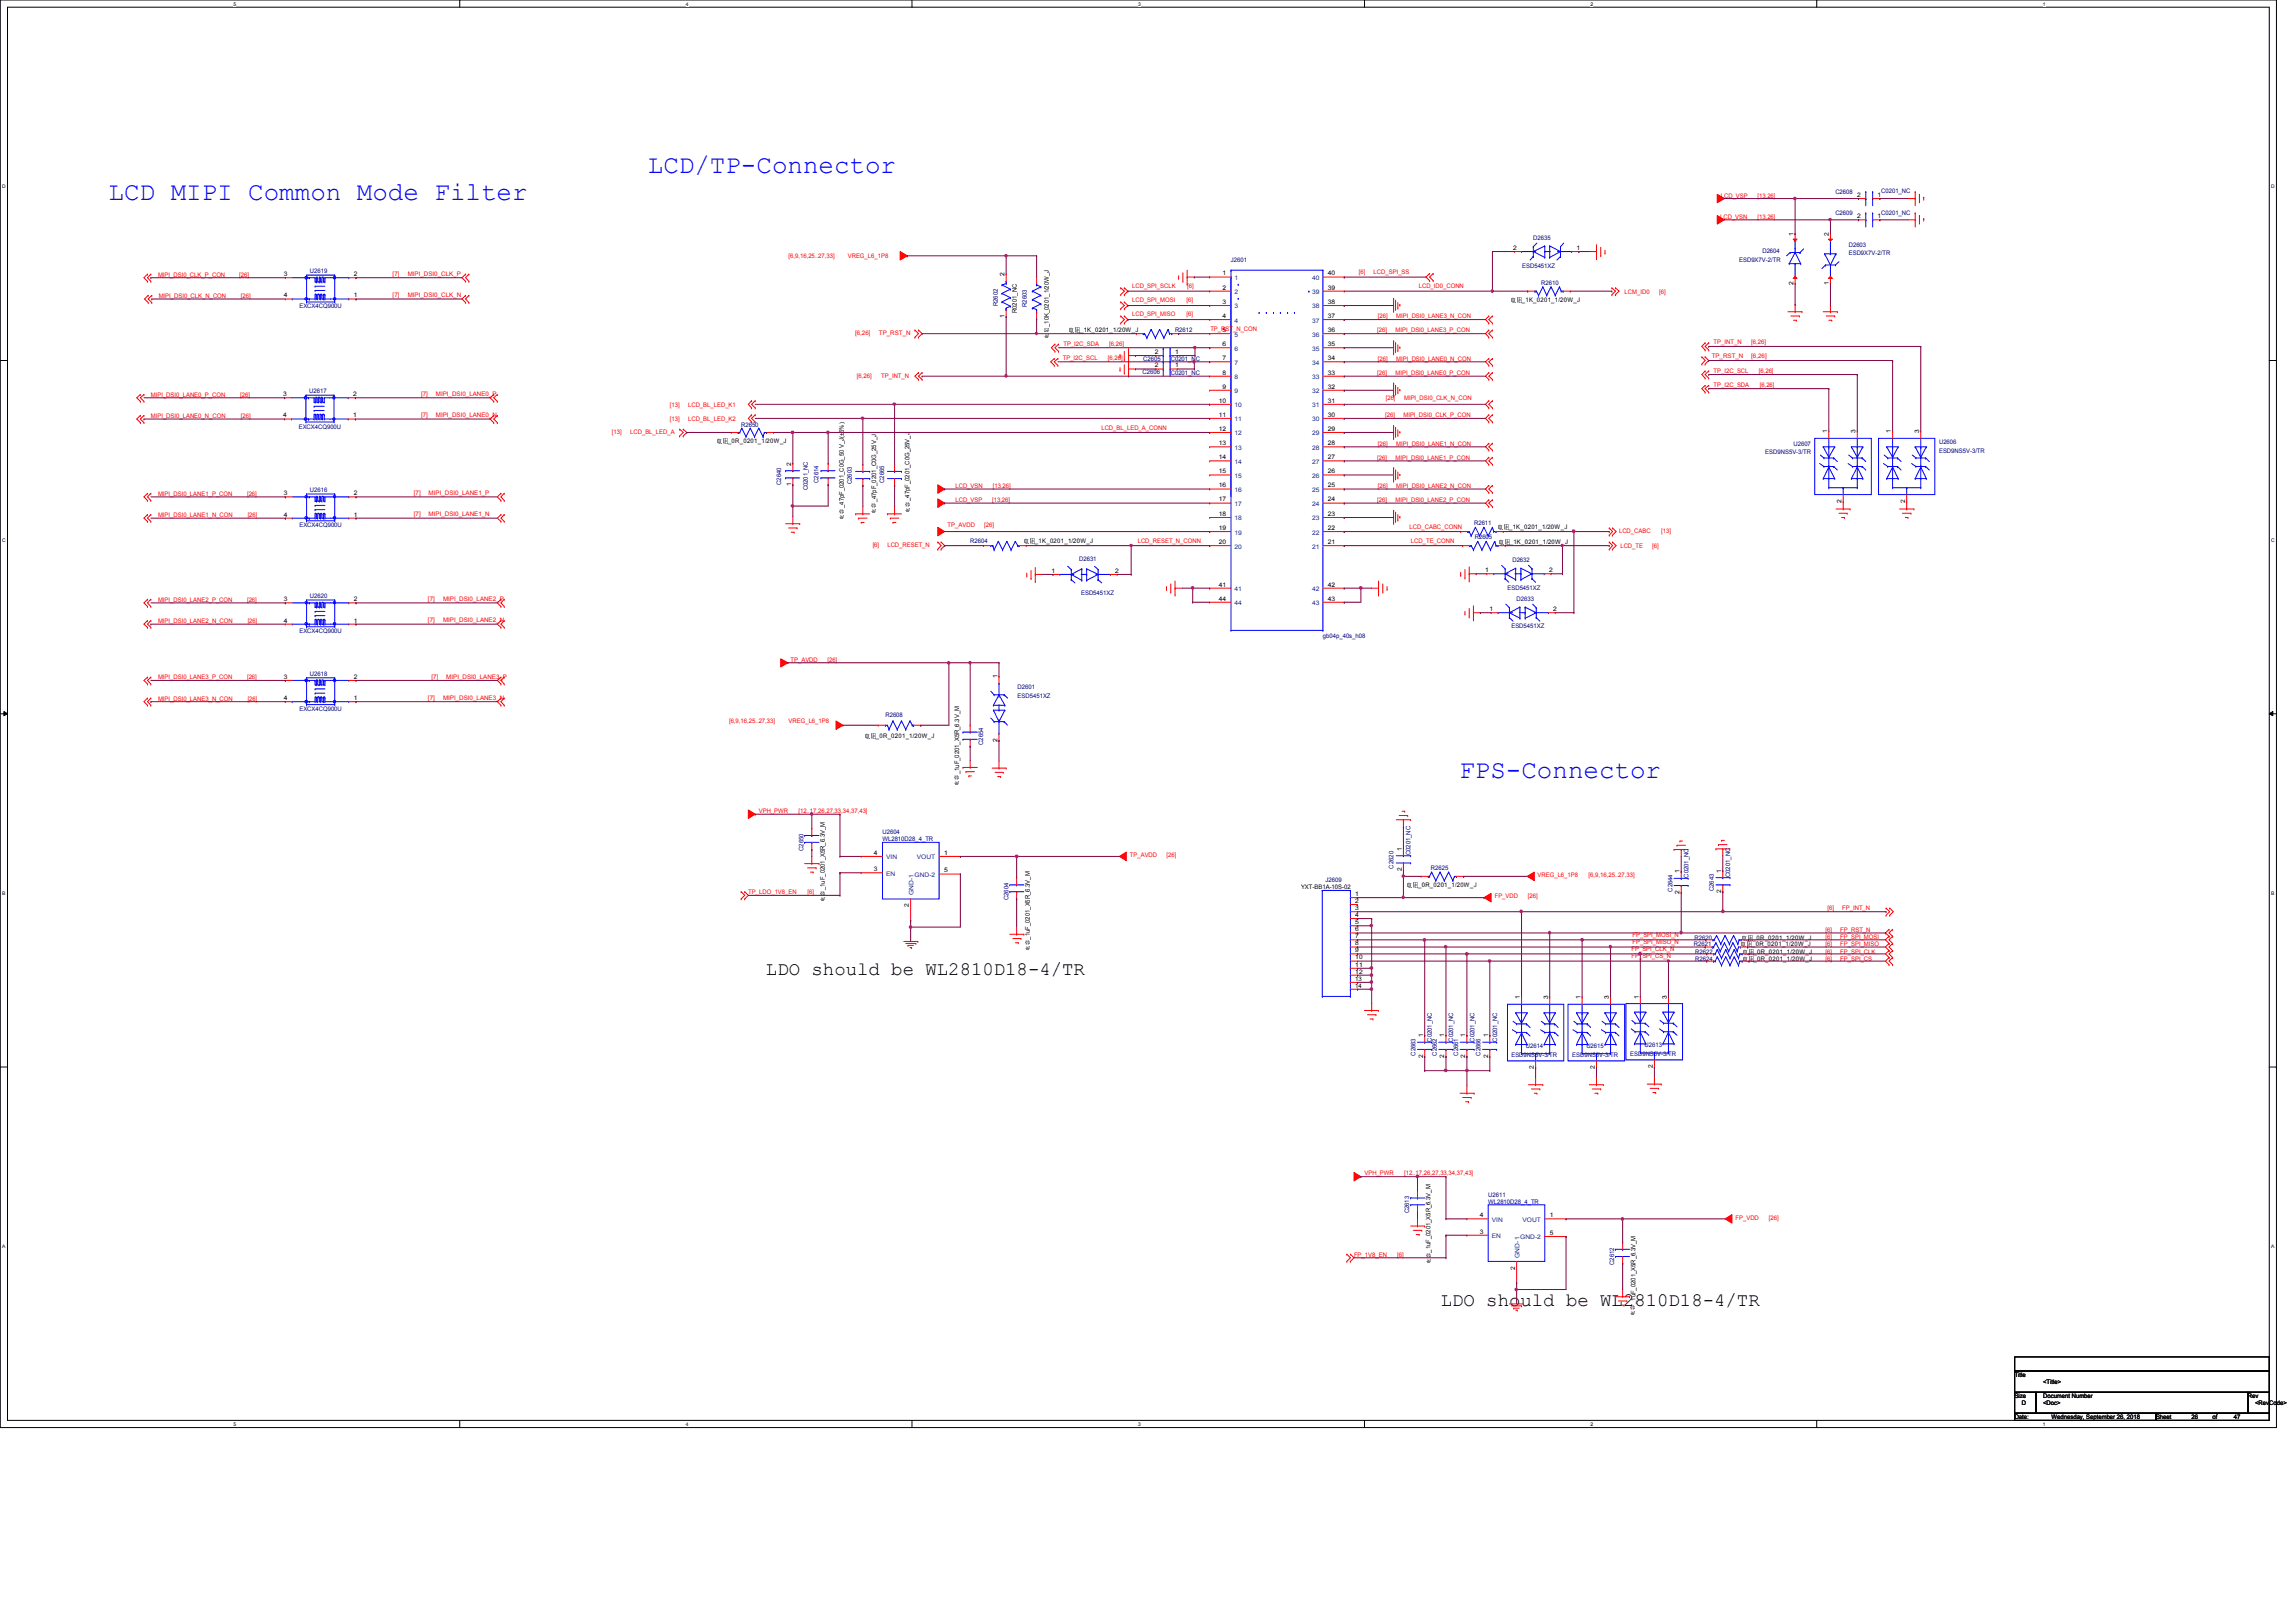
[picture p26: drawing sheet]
<svg xmlns="http://www.w3.org/2000/svg" width="297mm" height="210mm" viewBox="0 0 297 210" stroke-linecap="round" stroke-linejoin="round" font-family="sans-serif">
<defs><g id="words">
<g font-size="3.3" fill="#00f">
<text x="83.8" y="22.4">LCD/TP-Connector</text>
<text x="14.1" y="25.8">LCD MIPI Common Mode Filter</text>
<text x="188.8" y="100.7">FPS-Connector</text>
</g>
<g font-size="2.5">
<text x="99.1" y="126.2">LDO should be WL2810D18-4/TR</text>
<text x="186.4" y="169">LDO should be WL2810D18-4/TR</text>
</g>
<g font-size=".8" fill="#f00">
<text x="222.5" y="28.3">LCD_VSN</text>
<text x="222.6" y="25.6">LCD_VSP</text>
<text x="227.4" y="28.3">[13,26]</text>
<text x="227.4" y="25.6">[13,26]</text>
<text x="20.4" y="35.8">MIPI_DSI0_CLK_P_CON</text>
<text x="30.9" y="35.8">[26]</text>
<text x="50.8" y="35.7">[7]</text>
<text x="52.7" y="35.7">MIPI_DSI0_CLK_P</text>
<text x="102" y="33.4">[6,9,16,25..27,33]</text>
<text x="109.7" y="33.4">VREG_L6_1P8</text>
<text x="175.8" y="35.4">[6]</text>
<text x="177.7" y="35.4">LCD_SPI_SS</text>
<text x="20.5" y="38.5">MIPI_DSI0_CLK_N_CON</text>
<text x="31.2" y="38.5">[26]</text>
<text x="50.8" y="38.4">[7]</text>
<text x="52.7" y="38.4">MIPI_DSI0_CLK_N</text>
<text x="146.5" y="37.3">LCD_SPI_SCLK</text>
<text x="146.5" y="39.1">LCD_SPI_MOSI</text>
<text x="146.5" y="40.9">LCD_SPI_MISO</text>
<text x="153.5" y="39.1">[6]</text>
<text x="153.5" y="40.9">[6]</text>
<text x="153.6" y="37.3">[6]</text>
<text x="178.3" y="41.2">[26]</text>
<text x="180.6" y="41.2">MIPI_DSI0_LANE3_N_CON</text>
<text x="183.6" y="37.3">LCD_ID0_CONN</text>
<text x="210.2" y="38">LCM_ID0</text>
<text x="214.7" y="38">[6]</text>
<text x="110.6" y="43.4">[6,26]</text>
<text x="113.7" y="43.4">TP_RST_N</text>
<text x="137.5" y="46.6">TP_I2C_SCL</text>
<text x="137.6" y="44.7">TP_I2C_SDA</text>
<text x="143.3" y="46.6">[6,26]</text>
<text x="143.5" y="44.7">[6,26]</text>
<text x="156.6" y="42.8">TP_RST_N_CON</text>
<text x="178.2" y="43">[26]</text>
<text x="178.3" y="46.7">[26]</text>
<text x="180.5" y="43">MIPI_DSI0_LANE3_P_CON</text>
<text x="180.6" y="46.7">MIPI_DSI0_LANE0_N_CON</text>
<text x="221.4" y="46.3">TP_RST_N</text>
<text x="221.7" y="44.5">TP_INT_N</text>
<text x="226.6" y="46.3">[6,26]</text>
<text x="226.6" y="44.5">[6,26]</text>
<text x="19.5" y="51.4">MIPI_DSI0_LANE0_P_CON</text>
<text x="31.1" y="51.4">[26]</text>
<text x="54.5" y="51.3">[7]</text>
<text x="56.4" y="51.3">MIPI_DSI0_LANE0_P</text>
<text x="86.7" y="52.7">[13]</text>
<text x="89" y="52.7">LCD_BL_LED_K1</text>
<text x="110.9" y="48.9">[6,26]</text>
<text x="114" y="48.9">TP_INT_N</text>
<text x="178.2" y="48.5">[26]</text>
<text x="179.3" y="51.7">[26]</text>
<text x="180.5" y="48.5">MIPI_DSI0_LANE0_P_CON</text>
<text x="181.6" y="51.7">MIPI_DSI0_CLK_N_CON</text>
<text x="221.7" y="48.2">TP_I2C_SCL</text>
<text x="221.7" y="50.1">TP_I2C_SDA</text>
<text x="227.5" y="48.2">[6,26]</text>
<text x="227.7" y="50.1">[6,26]</text>
<text x="19.5" y="54.1">MIPI_DSI0_LANE0_N_CON</text>
<text x="31.2" y="54.1">[26]</text>
<text x="54.5" y="54">[7]</text>
<text x="56.4" y="54">MIPI_DSI0_LANE0_N</text>
<text x="79.2" y="56.2">[13]</text>
<text x="81.5" y="56.2">LCD_BL_LED_A</text>
<text x="86.7" y="54.4">[13]</text>
<text x="89" y="54.4">LCD_BL_LED_K2</text>
<text x="142.5" y="55.6">LCD_BL_LED_A_CONN</text>
<text x="178.2" y="59.5">[26]</text>
<text x="178.3" y="57.7">[26]</text>
<text x="179.2" y="54">[26]</text>
<text x="180.5" y="59.5">MIPI_DSI0_LANE1_P_CON</text>
<text x="180.6" y="57.7">MIPI_DSI0_LANE1_N_CON</text>
<text x="181.6" y="54">MIPI_DSI0_CLK_P_CON</text>
<text x="20.4" y="64.1">MIPI_DSI0_LANE1_P_CON</text>
<text x="32" y="64.1">[26]</text>
<text x="53.5" y="64.1">[7]</text>
<text x="55.5" y="64.1">MIPI_DSI0_LANE1_P</text>
<text x="123.6" y="63.2">LCD_VSN</text>
<text x="123.6" y="65">LCD_VSP</text>
<text x="128.4" y="65">[13,26]</text>
<text x="128.4" y="63.2">[13,26]</text>
<text x="178.2" y="65">[26]</text>
<text x="178.3" y="63.2">[26]</text>
<text x="180.5" y="65">MIPI_DSI0_LANE2_P_CON</text>
<text x="180.6" y="63.2">MIPI_DSI0_LANE2_N_CON</text>
<text x="20.4" y="66.9">MIPI_DSI0_LANE1_N_CON</text>
<text x="32" y="66.9">[26]</text>
<text x="53.5" y="66.8">[7]</text>
<text x="55.5" y="66.8">MIPI_DSI0_LANE1_N</text>
<text x="112.9" y="70.8">[6]</text>
<text x="114.8" y="70.8">LCD_RESET_N</text>
<text x="122.6" y="68.2">TP_AVDD</text>
<text x="127.3" y="68.2">[26]</text>
<text x="147.2" y="70.2">LCD_RESET_N_CONN</text>
<text x="182.4" y="68.4">LCD_CABC_CONN</text>
<text x="182.5" y="70.2">LCD_TE_CONN</text>
<text x="209.5" y="68.9">LCD_CABC</text>
<text x="209.6" y="70.9">LCD_TE</text>
<text x="213.7" y="70.9">[6]</text>
<text x="214.9" y="68.9">[13]</text>
<text x="20.4" y="77.9">MIPI_DSI0_LANE2_P_CON</text>
<text x="32" y="77.9">[26]</text>
<text x="55.4" y="77.8">[7]</text>
<text x="57.3" y="77.8">MIPI_DSI0_LANE2_P</text>
<text x="20.4" y="80.6">MIPI_DSI0_LANE2_N_CON</text>
<text x="32" y="80.6">[26]</text>
<text x="55.4" y="80.5">[7]</text>
<text x="57.3" y="80.5">MIPI_DSI0_LANE2_N</text>
<text x="20.4" y="87.9">MIPI_DSI0_LANE3_P_CON</text>
<text x="32" y="87.9">[26]</text>
<text x="55.8" y="87.8">[7]</text>
<text x="57.7" y="87.8">MIPI_DSI0_LANE3_P</text>
<text x="102.3" y="85.6">TP_AVDD</text>
<text x="107.1" y="85.6">[26]</text>
<text x="20.4" y="90.7">MIPI_DSI0_LANE3_N_CON</text>
<text x="32" y="90.7">[26]</text>
<text x="55.4" y="90.6">[7]</text>
<text x="57.3" y="90.6">MIPI_DSI0_LANE3_N</text>
<text x="94.3" y="93.5">[6,9,16,25..27,33]</text>
<text x="102" y="93.5">VREG_L6_1P8</text>
<text x="98.2" y="105.2">VPH_PWR</text>
<text x="103.3" y="105.2">[12..17,26,27,33,34,37,43]</text>
<text x="146.2" y="111">TP_AVDD</text>
<text x="150.9" y="111">[26]</text>
<text x="198.9" y="113.5">VREG_L6_1P8</text>
<text x="205.5" y="113.5">[6,9,16,25..27,33]</text>
<text x="96.8" y="115.7">TP_LDO_1V8_EN</text>
<text x="104.5" y="115.7">[6]</text>
<text x="193.4" y="116.2">FP_VDD</text>
<text x="197.7" y="116.2">[26]</text>
<text x="236.4" y="117.7">[6]</text>
<text x="238.3" y="117.7">FP_INT_N</text>
<text x="211.1" y="123.1">FP_SPI_CLK_N</text>
<text x="211.1" y="124">FP_SPI_CS_N</text>
<text x="211.2" y="121.2">FP_SPI_MOSI_N</text>
<text x="211.2" y="122.2">FP_SPI_MISO_N</text>
<text x="236.2" y="122.4">[6]</text>
<text x="236.2" y="121.5">[6]</text>
<text x="236.2" y="124.3">[6]</text>
<text x="236.2" y="123.4">[6]</text>
<text x="236.2" y="120.6">[6]</text>
<text x="238.1" y="122.4">FP_SPI_MISO</text>
<text x="238.1" y="121.5">FP_SPI_MOSI</text>
<text x="238.1" y="124.3">FP_SPI_CS</text>
<text x="238.1" y="123.4">FP_SPI_CLK</text>
<text x="238.1" y="120.6">FP_RST_N</text>
<text x="176.5" y="152.1">VPH_PWR</text>
<text x="181.6" y="152.1">[12..17,26,27,33,34,37,43]</text>
<text x="224.5" y="157.9">FP_VDD</text>
<text x="228.9" y="157.9">[26]</text>
<text x="175.2" y="162.6">FP_1V8_EN</text>
<text x="180.8" y="162.6">[6]</text>
</g>
<g font-size=".8" fill="#000080">
<text x="237.4" y="27.9">C2609</text>
<text x="237.4" y="25.1">C2608</text>
<text x="243.4" y="27.8">C0201_NC</text>
<text x="243.4" y="25">C0201_NC</text>
<text x="40.1" y="35.3">U2619</text>
<text x="159.3" y="33.9">J2601</text>
<text x="196.9" y="34.6">ESD5451XZ</text>
<text x="198.4" y="31">D2635</text>
<text x="225" y="34">ESD9X7V-2/TR</text>
<text x="228" y="32.7">D2604</text>
<text x="239.2" y="32">D2603</text>
<text x="239.2" y="33.1">ESD9X7V-2/TR</text>
<text x="38.7" y="39.9">EXCX4CQ900U</text>
<text x="129.1" y="39.6" transform="rotate(-90 129.1 39.6)">R2602</text>
<text x="132.8" y="39.7" transform="rotate(-90 132.8 39.7)">R2603</text>
<text x="199.4" y="36.9">R2610</text>
<text x="147.9" y="46.7">C2605</text>
<text x="151.5" y="46.8">C0201_NC</text>
<text x="152" y="43">R2612</text>
<text x="40" y="50.9">U2617</text>
<text x="147.8" y="48.3">C2606</text>
<text x="151.5" y="48.5">C0201_NC</text>
<text x="38.6" y="55.5">EXCX4CQ900U</text>
<text x="95.9" y="55.2">R2650</text>
<text x="228.4" y="58.8">ESD9NS5V-3/TR</text>
<text x="232" y="57.7">U2607</text>
<text x="250.9" y="57.5">U2606</text>
<text x="250.9" y="58.6">ESD9NS5V-3/TR</text>
<text x="40.1" y="63.7">U2616</text>
<text x="101" y="62.7" transform="rotate(-90 101 62.7)">C2640</text>
<text x="104.5" y="63.5" transform="rotate(-90 104.5 63.5)">C0201_NC</text>
<text x="105.9" y="62.5" transform="rotate(-90 105.9 62.5)">C2614</text>
<text x="110.2" y="62.7" transform="rotate(-90 110.2 62.7)">C2603</text>
<text x="114.4" y="62.5" transform="rotate(-90 114.4 62.5)">C2665</text>
<text x="38.7" y="68.2">EXCX4CQ900U</text>
<text x="125.5" y="70.3">R2604</text>
<text x="190.7" y="67.9">R2611</text>
<text x="190.8" y="69.8">R2605</text>
<text x="40.1" y="77.4">U2620</text>
<text x="139.6" y="72.6">D2631</text>
<text x="139.9" y="77">ESD5451XZ</text>
<text x="195" y="76.3">ESD5451XZ</text>
<text x="195.7" y="72.7">D2632</text>
<text x="196.2" y="77.8">D2633</text>
<text x="38.7" y="82">EXCX4CQ900U</text>
<text x="171.2" y="82.5">gb04p_40s_h08</text>
<text x="195.5" y="81.3">ESD5451XZ</text>
<text x="40.1" y="87.5">U2618</text>
<text x="131.7" y="89.2">D2601</text>
<text x="38.7" y="92">EXCX4CQ900U</text>
<text x="114.6" y="92.8">R2608</text>
<text x="131.7" y="90.3">ESD5451XZ</text>
<text x="127.2" y="96.4" transform="rotate(-90 127.2 96.4)">C2654</text>
<text x="114.2" y="107.9">U2604</text>
<text x="104" y="110.1" transform="rotate(-90 104 110.1)">C2650</text>
<text x="114.2" y="108.9">WL2810D28_4_TR</text>
<text x="180.3" y="112.4" transform="rotate(-90 180.3 112.4)">C2620</text>
<text x="182.5" y="110.7" transform="rotate(-90 182.5 110.7)">C0201_NC</text>
<text x="185.1" y="112.6">R2625</text>
<text x="218.4" y="113.6" transform="rotate(-90 218.4 113.6)">C0201_NC</text>
<text x="223.9" y="113.5" transform="rotate(-90 223.9 113.5)">C0201_NC</text>
<text x="130.5" y="116.5" transform="rotate(-90 130.5 116.5)">C2604</text>
<text x="171.5" y="114.2">J2609</text>
<text x="216.4" y="115.4" transform="rotate(-90 216.4 115.4)">C2644</text>
<text x="221.7" y="115.3" transform="rotate(-90 221.7 115.3)">C2643</text>
<text x="219.2" y="122.5">R2621</text>
<text x="219.2" y="121.6">R2620</text>
<text x="219.3" y="123.4">R2622</text>
<text x="219.3" y="124.3">R2624</text>
<text x="183.1" y="136.6" transform="rotate(-90 183.1 136.6)">C2663</text>
<text x="185.2" y="134.8" transform="rotate(-90 185.2 134.8)">C0201_NC</text>
<text x="185.9" y="136.6" transform="rotate(-90 185.9 136.6)">C2662</text>
<text x="188" y="134.8" transform="rotate(-90 188 134.8)">C0201_NC</text>
<text x="188.6" y="136.6" transform="rotate(-90 188.6 136.6)">C2661</text>
<text x="190.8" y="134.8" transform="rotate(-90 190.8 134.8)">C0201_NC</text>
<text x="191.6" y="136.6" transform="rotate(-90 191.6 136.6)">C2666</text>
<text x="193.7" y="134.8" transform="rotate(-90 193.7 134.8)">C0201_NC</text>
<text x="195.5" y="136.7">ESD9NS5V-3/TR</text>
<text x="197.4" y="135.6">U2614</text>
<text x="203.4" y="136.7">ESD9NS5V-3/TR</text>
<text x="205.2" y="135.6">U2615</text>
<text x="210.9" y="136.7">ESD9NS5V-3/TR</text>
<text x="212.8" y="135.6">U2613</text>
<text x="192.5" y="154.9">U2611</text>
<text x="192.5" y="155.8">WL2810D28_4_TR</text>
<text x="182.3" y="157" transform="rotate(-90 182.3 157)">C2613</text>
<text x="208.8" y="163.7" transform="rotate(-90 208.8 163.7)">C2612</text>
</g>
<g font-size=".8">
<text x="240.3" y="28.2">2</text>
<text x="240.3" y="25.5">2</text>
<text x="242.9" y="28.2">1</text>
<text x="242.9" y="25.5">1</text>
<text x="36.7" y="35.7">3</text>
<text x="45.8" y="35.7">2</text>
<text x="130" y="35.8" transform="rotate(-90 130 35.8)">2</text>
<text x="158.2" y="35.6">1</text>
<text x="171.8" y="35.6">40</text>
<text x="195.7" y="32.3">2</text>
<text x="204" y="32.3">1</text>
<text x="232" y="30.6" transform="rotate(-90 232 30.6)">1</text>
<text x="236.6" y="30.6" transform="rotate(-90 236.6 30.6)">2</text>
<text x="36.7" y="38.5">4</text>
<text x="45.8" y="38.5">1</text>
<text x="130" y="41.1" transform="rotate(-90 130 41.1)">1</text>
<text x="131.6" y="40.5" transform="rotate(-90 131.6 40.5)">R0201_NC</text>
<text x="158.2" y="37.5">2</text>
<text x="158.2" y="39.3">3</text>
<text x="158.2" y="41.1">4</text>
<text x="171.8" y="41.1">37</text>
<text x="171.8" y="39.3">38</text>
<text x="171.8" y="37.5">39</text>
<text x="195.4" y="39.1">电电_1K_0201_1/20W_J</text>
<text x="232" y="36.9" transform="rotate(-90 232 36.9)">2</text>
<text x="236.6" y="36.9" transform="rotate(-90 236.6 36.9)">1</text>
<text x="135.7" y="42.3" transform="rotate(-90 135.7 42.3)">_10K_0201_1/20W_J</text>
<text x="135.7" y="43.8">电</text>
<text x="135.7" y="43.1">电</text>
<text x="138.2" y="42.9">电电_1K_0201_1/20W_J</text>
<text x="149.4" y="45.8">2</text>
<text x="149.4" y="47.5">2</text>
<text x="152" y="45.8">1</text>
<text x="152" y="47.5">1</text>
<text x="158.2" y="43">5</text>
<text x="158.2" y="44.8">6</text>
<text x="158.2" y="46.6">7</text>
<text x="171.8" y="46.6">34</text>
<text x="171.8" y="44.8">35</text>
<text x="171.8" y="43">36</text>
<text x="36.6" y="51.3">3</text>
<text x="45.7" y="51.3">2</text>
<text x="157.7" y="52.1">10</text>
<text x="157.7" y="53.9">11</text>
<text x="158.2" y="48.5">8</text>
<text x="158.2" y="50.3">9</text>
<text x="171.8" y="53.9">30</text>
<text x="171.8" y="52.1">31</text>
<text x="171.8" y="50.3">32</text>
<text x="171.8" y="48.5">33</text>
<text x="36.6" y="54">4</text>
<text x="45.7" y="54">1</text>
<text x="92.7" y="57.4">电电_0R_0201_1/20W_J</text>
<text x="157.7" y="55.8">12</text>
<text x="157.7" y="57.6">13</text>
<text x="157.7" y="59.4">14</text>
<text x="171.8" y="59.4">27</text>
<text x="171.8" y="57.6">28</text>
<text x="171.8" y="55.8">29</text>
<text x="236.4" y="56.1" transform="rotate(-90 236.4 56.1)">1</text>
<text x="240.1" y="56.1" transform="rotate(-90 240.1 56.1)">3</text>
<text x="244.6" y="56.1" transform="rotate(-90 244.6 56.1)">1</text>
<text x="248.3" y="56.1" transform="rotate(-90 248.3 56.1)">3</text>
<text x="36.7" y="64.1">3</text>
<text x="45.8" y="64.1">2</text>
<text x="102.4" y="62.9" transform="rotate(-90 102.4 62.9)">1</text>
<text x="102.4" y="60.3" transform="rotate(-90 102.4 60.3)">2</text>
<text x="109.2" y="65.7" transform="rotate(-90 109.2 65.7)">_47pF_0201_C0G_50 V_J(±5%)</text>
<text x="113.4" y="65" transform="rotate(-90 113.4 65)">_47pF_0201_C0G_25V_J</text>
<text x="113.4" y="65.8">电</text>
<text x="117.7" y="64.8" transform="rotate(-90 117.7 64.8)">_47pF_0201_C0G_25V_J</text>
<text x="117.7" y="65.6">电</text>
<text x="157.7" y="61.3">15</text>
<text x="157.7" y="63.1">16</text>
<text x="157.7" y="64.9">17</text>
<text x="171.8" y="64.9">24</text>
<text x="171.8" y="63.1">25</text>
<text x="171.8" y="61.3">26</text>
<text x="238.2" y="65.1" transform="rotate(-90 238.2 65.1)">2</text>
<text x="246.5" y="65.1" transform="rotate(-90 246.5 65.1)">2</text>
<text x="36.7" y="66.8">4</text>
<text x="45.8" y="66.8">1</text>
<text x="109.2" y="67.3">电</text>
<text x="109.2" y="66.5">电</text>
<text x="113.4" y="66.5">电</text>
<text x="117.7" y="66.3">电</text>
<text x="132.4" y="70.3">电电_1K_0201_1/20W_J</text>
<text x="157.7" y="66.8">18</text>
<text x="157.7" y="68.6">19</text>
<text x="157.7" y="70.4">20</text>
<text x="171.8" y="70.4">21</text>
<text x="171.8" y="68.6">22</text>
<text x="171.8" y="66.8">23</text>
<text x="193.7" y="68.5">电电_1K_0201_1/20W_J</text>
<text x="193.8" y="70.4">电电_1K_0201_1/20W_J</text>
<text x="36.7" y="77.8">3</text>
<text x="45.8" y="77.8">2</text>
<text x="136" y="74.1">1</text>
<text x="144.3" y="74.1">2</text>
<text x="157.7" y="75.9">41</text>
<text x="157.7" y="77.7">44</text>
<text x="171.8" y="75.9">42</text>
<text x="171.8" y="77.7">43</text>
<text x="192.1" y="74">1</text>
<text x="200.4" y="74">2</text>
<text x="36.7" y="80.6">4</text>
<text x="45.8" y="80.6">1</text>
<text x="192.7" y="79.1">1</text>
<text x="201" y="79.1">2</text>
<text x="36.7" y="87.8">3</text>
<text x="45.8" y="87.8">2</text>
<text x="129" y="87.8" transform="rotate(-90 129 87.8)">1</text>
<text x="36.7" y="90.6">4</text>
<text x="45.8" y="90.6">1</text>
<text x="111.8" y="95.5">电电_0R_0201_1/20W_J</text>
<text x="124.1" y="100.2" transform="rotate(-90 124.1 100.2)">_1uF_0201_X5R_6.3V_M</text>
<text x="124.1" y="101.7">电</text>
<text x="124.1" y="101">电</text>
<text x="129" y="96" transform="rotate(-90 129 96)">2</text>
<text x="113.1" y="112.7">3</text>
<text x="113.1" y="110.6">4</text>
<text x="122.1" y="110.6">1</text>
<text x="122.1" y="112.9">5</text>
<text x="181.4" y="112.8" transform="rotate(-90 181.4 112.8)">2</text>
<text x="181.4" y="110.1" transform="rotate(-90 181.4 110.1)">1</text>
<text x="217.3" y="113" transform="rotate(-90 217.3 113)">1</text>
<text x="222.7" y="112.9" transform="rotate(-90 222.7 112.9)">1</text>
<text x="106.7" y="115.2" transform="rotate(-90 106.7 115.2)">_1uF_0201_X5R_6.3V_M</text>
<text x="106.7" y="116.7">电</text>
<text x="106.7" y="116">电</text>
<text x="117.6" y="117.4" transform="rotate(-90 117.6 117.4)">2</text>
<text x="168.3" y="115.1">YXT-BB1A-10S-02</text>
<text x="175.3" y="116">1</text>
<text x="175.3" y="116.8">2</text>
<text x="175.3" y="117.8">3</text>
<text x="175.3" y="118.7">4</text>
<text x="175.3" y="119.6">5</text>
<text x="181.9" y="114.8">电电_0R_0201_1/20W_J</text>
<text x="217.3" y="115.7" transform="rotate(-90 217.3 115.7)">2</text>
<text x="222.7" y="115.6" transform="rotate(-90 222.7 115.6)">2</text>
<text x="133.2" y="121.6" transform="rotate(-90 133.2 121.6)">_1uF_0201_X5R_6.3V_M</text>
<text x="133.2" y="123.1">电</text>
<text x="133.2" y="122.3">电</text>
<text x="175.3" y="120.5">6</text>
<text x="175.3" y="121.4">7</text>
<text x="175.3" y="122.3">8</text>
<text x="175.3" y="123.2">9</text>
<text x="175.3" y="124.2">10</text>
<text x="175.3" y="125.1">11</text>
<text x="175.3" y="126">12</text>
<text x="225.2" y="122.5">电电_0R_0201_1/20W_J</text>
<text x="225.3" y="121.6">电电_0R_0201_1/20W_J</text>
<text x="225.3" y="123.4">电电_0R_0201_1/20W_J</text>
<text x="225.3" y="124.3">电电_0R_0201_1/20W_J</text>
<text x="175.3" y="127">13</text>
<text x="175.3" y="127.9">14</text>
<text x="196.6" y="129.3" transform="rotate(-90 196.6 129.3)">1</text>
<text x="200.3" y="129.3" transform="rotate(-90 200.3 129.3)">3</text>
<text x="204.5" y="129.3" transform="rotate(-90 204.5 129.3)">1</text>
<text x="208.1" y="129.3" transform="rotate(-90 208.1 129.3)">3</text>
<text x="212" y="129.2" transform="rotate(-90 212 129.2)">1</text>
<text x="215.6" y="129.2" transform="rotate(-90 215.6 129.2)">3</text>
<text x="184.1" y="136.9" transform="rotate(-90 184.1 136.9)">2</text>
<text x="184.1" y="134.2" transform="rotate(-90 184.1 134.2)">1</text>
<text x="186.9" y="136.9" transform="rotate(-90 186.9 136.9)">2</text>
<text x="186.9" y="134.2" transform="rotate(-90 186.9 134.2)">1</text>
<text x="189.6" y="136.9" transform="rotate(-90 189.6 136.9)">2</text>
<text x="189.6" y="134.2" transform="rotate(-90 189.6 134.2)">1</text>
<text x="192.5" y="136.9" transform="rotate(-90 192.5 136.9)">2</text>
<text x="192.5" y="134.2" transform="rotate(-90 192.5 134.2)">1</text>
<text x="198.5" y="138.4" transform="rotate(-90 198.5 138.4)">2</text>
<text x="206.3" y="138.4" transform="rotate(-90 206.3 138.4)">2</text>
<text x="213.8" y="138.3" transform="rotate(-90 213.8 138.3)">2</text>
<text x="191.4" y="159.6">3</text>
<text x="191.4" y="157.5">4</text>
<text x="200.5" y="157.5">1</text>
<text x="200.5" y="159.8">5</text>
<text x="185.1" y="162.1" transform="rotate(-90 185.1 162.1)">_1uF_0201_X5R_6.3V_M</text>
<text x="185.1" y="163.6">电</text>
<text x="185.1" y="162.9">电</text>
<text x="196" y="164.3" transform="rotate(-90 196 164.3)">2</text>
<text x="211.6" y="168.7" transform="rotate(-90 211.6 168.7)">_1uF_0201_X5R_6.3V_M</text>
<text x="211.6" y="170.3">电</text>
<text x="211.6" y="169.5">电</text>
<text x="260.6" y="178.2">Title</text>
<text x="264.3" y="179.1">&lt;Title&gt;</text>
<text x="260.6" y="180.9">Size</text>
<text x="260.6" y="183.6">Date:</text>
<text x="261.6" y="181.8">D</text>
<text x="264.3" y="180.9">Document Number</text>
<text x="264.3" y="181.8">&lt;Doc&gt;</text>
<text x="265.4" y="183.6">Wednesday, September 26, 2018</text>
<text x="278.9" y="183.6">Sheet</text>
<text x="283.5" y="183.6">26</text>
<text x="286.3" y="183.6">of</text>
<text x="289" y="183.6">47</text>
<text x="290.8" y="180.9">Rev</text>
<text x="291.8" y="181.8">&lt;RevCode&gt;</text>
</g>
<g font-size=".8" fill="#004080">
<text x="159.7" y="36.2">1</text>
<text x="159.7" y="38.1">2</text>
<text x="159.7" y="39.9">3</text>
<text x="159.7" y="41.7">4</text>
<text x="169.8" y="41.7">37</text>
<text x="169.8" y="39.9">38</text>
<text x="169.8" y="38.1">39</text>
<text x="169.8" y="36.2">40</text>
<text x="159.7" y="43.6">5</text>
<text x="159.7" y="45.4">6</text>
<text x="159.7" y="47.2">7</text>
<text x="169.8" y="47.2">34</text>
<text x="169.8" y="45.4">35</text>
<text x="169.8" y="43.6">36</text>
<text x="159.7" y="49.1">8</text>
<text x="159.7" y="50.9">9</text>
<text x="159.7" y="52.7">10</text>
<text x="169.8" y="52.7">31</text>
<text x="169.8" y="50.9">32</text>
<text x="169.8" y="49.1">33</text>
<text x="159.7" y="54.5">11</text>
<text x="159.7" y="56.3">12</text>
<text x="159.7" y="58.2">13</text>
<text x="169.8" y="58.2">28</text>
<text x="169.8" y="56.3">29</text>
<text x="169.8" y="54.5">30</text>
<text x="159.7" y="60">14</text>
<text x="159.7" y="61.8">15</text>
<text x="159.7" y="63.7">16</text>
<text x="159.7" y="65.5">17</text>
<text x="169.8" y="65.5">24</text>
<text x="169.8" y="63.7">25</text>
<text x="169.8" y="61.8">26</text>
<text x="169.8" y="60">27</text>
<text x="159.7" y="67.4">18</text>
<text x="159.7" y="69.2">19</text>
<text x="159.7" y="71">20</text>
<text x="169.8" y="71">21</text>
<text x="169.8" y="69.2">22</text>
<text x="169.8" y="67.4">23</text>
<text x="159.7" y="76.5">41</text>
<text x="169.8" y="76.5">42</text>
<text x="159.7" y="78.3">44</text>
<text x="169.8" y="78.3">43</text>
<text x="114.6" y="113.3">EN</text>
<text x="114.6" y="111.2">VIN</text>
<text x="118.3" y="113.5">GND-2</text>
<text x="118.6" y="111.2">VOUT</text>
<text x="118.2" y="115.9" transform="rotate(-90 118.2 115.9)">GND-1</text>
<text x="193" y="160.2">EN</text>
<text x="193" y="158.1">VIN</text>
<text x="196.7" y="160.4">GND-2</text>
<text x="197" y="158.1">VOUT</text>
<text x="196.6" y="162.8" transform="rotate(-90 196.6 162.8)">GND-1</text>
</g>
<g font-size=".6">
<text x="30.2" y=".7">5</text>
<text x="88.7" y=".7">4</text>
<text x="147.2" y=".7">3</text>
<text x="205.8" y=".7">2</text>
<text x="264.3" y=".7">1</text>
<text x=".3" y="24.4">D</text>
<text x="293.8" y="24.4">D</text>
<text x=".3" y="70.1">C</text>
<text x="293.8" y="70.1">C</text>
<text x=".3" y="115.8">B</text>
<text x="293.8" y="115.8">B</text>
<text x=".3" y="161.5">A</text>
<text x="293.8" y="161.5">A</text>
<text x="30.2" y="184.5">5</text>
<text x="88.7" y="184.5">4</text>
<text x="147.2" y="184.5">3</text>
<text x="205.8" y="184.5">2</text>
<text x="264.3" y="184.5">1</text>
</g>
</g></defs>
<path d="M0 0h294.5v184.7h-294.5zM1 .9h292.6v182.9h-292.6z" fill="none" stroke="#000" stroke-width=".13"/>
<g fill="#fff">
<path d="M30.2 .1h.4v.7h-.4z"/>
<path d="M30.2 183.9h.4v.8h-.4z"/>
</g>
<path d="M59.5 0v.9M59.5 183.8v.9" fill="none" stroke="#000" stroke-width=".13"/>
<g fill="#fff">
<path d="M88.7 .1h.4v.7h-.4z"/>
<path d="M88.7 183.9h.4v.8h-.4z"/>
</g>
<path d="M118 0v.9M118 183.8v.9" fill="none" stroke="#000" stroke-width=".13"/>
<g fill="#fff">
<path d="M147.2 .1h.4v.7h-.4z"/>
<path d="M147.2 183.9h.4v.8h-.4z"/>
</g>
<path d="M176.5 0v.9M176.5 183.8v.9" fill="none" stroke="#000" stroke-width=".13"/>
<g fill="#fff">
<path d="M205.8 .1h.3v.7h-.3z"/>
<path d="M205.8 183.9h.3v.8h-.3z"/>
</g>
<path d="M235 0v.9M235 183.8v.9" fill="none" stroke="#000" stroke-width=".13"/>
<g fill="#fff">
<path d="M264.3 .1h.3v.7h-.3z"/>
<path d="M264.3 183.9h.3v.8h-.3z"/>
<path d="M.3 23.8h.5v.7h-.5z"/>
<path d="M293.8 23.8h.5v.7h-.5z"/>
<path d="M.3 69.5h.5v.7h-.5z"/>
<path d="M293.8 69.5h.5v.7h-.5z"/>
</g>
<path d="M0 46.7h1M293.6 46.7h.9" fill="none" stroke="#000" stroke-width=".13"/>
<g fill="#fff">
<path d="M.3 115.2h.4v.8h-.4z"/>
<path d="M293.8 115.2h.5v.8h-.5z"/>
</g>
<path d="M0 92.4h1M.5 92.1l.5 .3-.5 .2zM293.6 92.4l.4-.3v.5zM293.6 92.4h.9" fill="none" stroke="#000" stroke-width=".13"/>
<path d="M.5 92.1l.5 .3-.5 .2zM293.6 92.4l.4-.3v.5z" fill="#000"/>
<g fill="#fff">
<path d="M.3 161h.4v.7h-.4z"/>
<path d="M293.8 161h.4v.7h-.4z"/>
</g>
<path d="M0 138.1h1M293.6 138.1h.9" fill="none" stroke="#000" stroke-width=".13"/>
<g fill="none" stroke="#f00" stroke-width=".13">
<path d="M152.5 36h.1M152.5 35.7v.3M153 36.4h.1M153 35.3v1.1M153.6 35.9h.1M153.6 36.8h.1M153.6 35.9h.9M153.6 35v1.8M180.3 38.6h.1M180.3 38.6v1.8M180.5 38.9h.1M180.5 38.9v1.3"/>
<path d="M180.8 39.9h.1M180.8 39.2v.7M181.1 39.4h.1M181.1 39.4v.2M205.6 32.6h.9M206.5 32.6h.1M206.5 33.5h.1M206.5 31.7v1.8M207.1 33.1h.1M207.1 32v1.1M207.6 32.8h.1M207.6 32.4v.4"/>
<path d="M232.2 39.4v.9M236.8 39.4v.9M246.8 25.7h1M246.8 28.4h1M247.8 25.7h.1M247.8 24.8h.1M247.8 28.4h.1M247.8 27.6h.1M247.8 24.8v1.8M247.8 27.6v1.8M248.3 25.1h.1M248.3 27.9h.1"/>
<path d="M248.3 25.1v1.1M248.3 27.9v1.1M248.9 25.5h.1M248.9 28.3h.1M248.9 25.5v.4M248.9 28.3v.3M144.9 46.2h.1M144.9 47.9h.1M144.9 45.8v.4M144.9 47.6v.3M145.5 46.6h.1M145.5 48.3h.1"/>
<path d="M145.5 45.5v1.1M145.5 47.2v1.1M146 46h.1M146 46.9h.1M146 47.8h.1M146 48.7h.1M146 46h.9M146 45.1v3.6M146 47.8h.9M180.3 49.6h.1M180.3 44.1h.1M180.3 55.1h.1"/>
<path d="M180.3 44.1v1.8M180.3 49.6v1.8M180.3 55.1v1.8M180.5 49.9h.1M180.5 44.4h.1M180.5 55.3h.1M180.5 44.4v1.2M180.5 49.9v1.2M180.5 55.3v1.3M180.8 50.8h.1M180.8 45.4h.1M180.8 56.3h.1"/>
<path d="M180.8 44.6v.8M180.8 50.1v.7M180.8 55.6v.7M181.1 50.4h.1M181.1 44.9h.1M181.1 55.9h.1M181.1 44.9v.2M181.1 50.4v.2M181.1 55.9v.1M231.3 40.3h1.8M231.7 40.9h1.1M232 41.4h.4"/>
<path d="M232.2 40.3h.1M232.4 41.4h.1M232.8 40.9h.1M233.1 40.3h.1M235.9 40.3h1.8M236.3 40.9h1.1M236.6 41.4h.4M236.8 40.3h.1M237 41.4h.1M237.4 40.9h.1M237.7 40.3h.1M101.6 67.8h1.9"/>
<path d="M102 68.3h1.1M102.4 68.9h.3M102.6 67.8h.1M102.6 66.8v1M102.7 68.9h.1M103.1 68.3h.1M103.5 67.8h.1M110.7 66.5h.1M110.7 66.5h1.8M111.1 67.1h.1M111.1 67.1h1.1M111.4 67.6h.1"/>
<path d="M111.4 67.6h.4M111.6 66.5h.1M111.6 65.6v.9M114.8 66.5h.1M114.8 66.5h1.8M115.2 67.1h.1M115.2 67.1h1.1M115.5 67.6h.1M115.5 67.6h.4M115.7 66.5h.1M115.7 65.6v.9M121.3 71.1h.1"/>
<path d="M121.3 70.1h.1M121.3 70.1l.4 .5-.4 .5M121.7 70.1h.1M121.7 71.1h.1M121.7 70.1l.5 .5-.5 .5M132.8 74.5h.1M132.8 74.2v.3M133.4 74.9h.1M133.4 73.8v1.1M133.9 74.3h.1M133.9 75.3h.1M133.9 74.3h.9"/>
<path d="M133.9 73.4v1.9M150.9 76.3h.1M150.9 75.9v.4M151.5 76.6h.1M151.5 75.6v1M152 76.1h.1M152 77h.1M152 76.1h.9M152 75.2v1.8M177.5 76.1h.8M178.3 76.1h.1M178.3 77h.1"/>
<path d="M178.3 75.2v1.8M178.9 76.6h.1M178.9 75.6v1M179.4 76.3h.1M179.4 75.9v.4M180.3 60.5h.1M180.3 66h.1M180.3 60.5v1.9M180.3 66v1.9M180.5 60.8h.1M180.5 66.3h.1M180.5 60.8v1.3"/>
<path d="M180.5 66.3v1.3M180.8 61.8h.1M180.8 67.3h.1M180.8 61.1v.7M180.8 66.6v.7M181.1 61.4h.1M181.1 66.8h.1M181.1 61.4v.2M181.1 66.8v.3M189 74.5h.1M189 74.1v.4M189.5 74.8h.1"/>
<path d="M189.5 79.5h.1M189.5 73.7v1.1M189.5 79.1v.4M190.1 74.3h.1M190.1 75.2h.1M190.1 79.8h.1M190.1 74.3h.9M190.1 73.4v1.8M190.1 78.7v1.1M190.6 79.3h.1M190.6 79.3h.9M190.6 78.4v1.8"/>
<path d="M208.2 69.3h.1M208.2 68.3h.1M208.2 68.3l.4 .5-.4 .5M208.6 69.3h.1M208.6 68.3h.1M208.6 68.3l.5 .5-.5 .5M237.5 65.9h1.8M237.9 66.4h1.1M238.2 67h.4M238.5 65.9h.1M238.5 64.9v1M238.6 67h.1"/>
<path d="M239 66.4h.1M239.3 65.9h.1M245.7 65.9h1.9M246.1 66.4h1.1M246.5 67h.3M246.7 65.9h.1M246.7 64.9v1M246.8 67h.1M247.2 66.4h.1M247.6 65.9h.1M124.6 99.3h.1M124.6 99.3h1.8"/>
<path d="M125 99.9h.1M125 99.9h1.1M125.5 99.3h.1M125.5 98.4v.9M128.4 99.4h1.8M128.7 99.9h1.1M129.2 99.4h.1M129.2 98.5v.9M129.8 99.9h.1M130.2 99.4h.1M190.6 80.2h.1M104.1 111.8h1.9"/>
<path d="M104.5 112.3h1.1M104.9 112.9h.3M105 111.8h.1M105 110.8v1M105.2 112.9h.1M105.6 112.3h.1M106 111.8h.1M125.3 100.4h.1M125.3 100.4h.4M129.1 100.5h.4M129.5 100.5h.1M131.5 120v.9"/>
<path d="M180.6 106.1h1.9M181 105.5h1.1M181.4 105h.3M181.6 106.1h.1M181.6 106.1v.9M181.7 105h.1M182.1 105.5h.1M182.5 106.1h.1M216.6 109.9h.1M216.6 109.9h1.8M217 109.4h.1M217 109.4h1.1"/>
<path d="M217.3 108.8h.1M217.3 108.8h.4M217.5 109.9h.1M217.5 109.9v.9M222 109.9h.1M222 109.9h1.8M222.3 109.3h.1M222.3 109.3h1.1M222.7 108.8h.1M222.7 108.8h.4M222.9 109.9h.1M222.9 109.9v.8"/>
<path d="M116.9 121.8h1.8M117.2 122.1h1.3M117.5 122.3h.1M117.5 122.3h.7M117.7 122.6h.2M117.9 122.6h.1M118.5 122.1h.1M118.7 121.8h.1M130.6 120.9h1.9M131 121.5h1.1M131.4 122h.3M131.5 120.9h.1"/>
<path d="M131.7 122h.1M132.1 121.5h.1M132.5 120.9h.1M176.5 130.8h1.8M176.9 131.3h1.1M177.2 131.9h.4M177.5 130.8h.1M177.5 129.9v.9M177.6 131.9h.1M178 131.3h.1M178.3 130.8h.1M198.7 139.4v1"/>
<path d="M206.5 139.4v1M214 139.4v.9M182.5 158.7h1.8M182.8 159.2h1.1M183.2 159.8h.4M183.4 158.7h.1M183.4 157.7v1M183.6 159.8h.1M183.9 159.2h.1M184.3 158.7h.1M188.9 141.5h1.8M189.2 142h1.1"/>
<path d="M189.6 142.6h.4M189.8 141.5h.1M189.8 140.5v1M190 142.6h.1M190.3 142h.1M190.7 141.5h.1M197.7 140.4h1.9M198.1 140.9h1.1M198.5 141.5h.3M198.7 140.4h.1M198.8 141.5h.1M199.2 140.9h.1"/>
<path d="M199.6 140.4h.1M205.6 140.4h1.8M206 140.9h1.1M206.3 141.5h.4M206.5 140.4h.1M206.7 141.5h.1M207.1 140.9h.1M207.4 140.4h.1M213.1 140.3h1.8M213.5 140.8h1.1M213.8 141.4h.4M214 140.3h.1"/>
<path d="M214.2 141.4h.1M214.6 140.8h.1M214.9 140.3h.1M195.3 168.7h1.8M195.5 169h1.3M195.8 169.3h.1M195.8 169.3h.8M196.1 169.5h.2M196.3 169.5h.1M196.8 169h.1M197.1 168.7h.1M209 167.8h1.8"/>
<path d="M209.4 168.4h1.1M209.7 168.9h.4M209.9 167.8h.1M209.9 166.9v.9M210.1 168.9h.1M210.5 168.4h.1M210.8 167.8h.1"/>
</g>
<path d="M121.3 68.2l.9 .6-.9 .5z" fill-rule="evenodd" fill="#f00"/>
<g fill="none" stroke="#f00" stroke-width=".13">
<path d="M208.5 38.1h.1M208.5 37.3h.1M208.5 37.3l.5 .4-.5 .4M209 38.1h.1M209 37.3h.1M209 37.3l.5 .4-.5 .4M97.2 53.7h.1M97.2 54.6h.1M97.2 51.9h.1M97.2 52.8h.1M97.2 53.7l-.4 .4 .4 .5M97.2 51.9l-.4 .4 .4 .5"/>
<path d="M97.7 53.7h.1M97.7 54.6h.1M97.7 51.9h.1M97.7 52.8h.1M97.7 53.7l-.5 .4 .5 .5M97.7 51.9l-.5 .4 .5 .5M192.6 41.8h.1M192.6 40.9h.1M192.6 43.6h.1M192.6 42.7h.1M192.6 47.3h.1M192.6 46.4h.1"/>
<path d="M192.6 49.1h.1M192.6 48.2h.1M192.6 52.8h.1M192.6 51.9h.1M192.6 54.6h.1M192.6 53.7h.1M192.6 40.9l-.4 .5 .4 .4M192.6 42.7l-.4 .5 .4 .4M192.6 46.4l-.4 .4 .4 .5M192.6 48.2l-.4 .5 .4 .4M192.6 51.9l-.4 .4 .4 .5M192.6 53.7l-.4 .4 .4 .5"/>
<path d="M193.1 40.9h.1M193.1 41.8h.1M193.1 42.7h.1M193.1 43.6h.1M193.1 46.4h.1M193.1 47.3h.1M193.1 48.2h.1M193.1 49.1h.1M193.1 51.9h.1M193.1 52.8h.1M193.1 53.7h.1M193.1 54.6h.1"/>
<path d="M193.1 40.9l-.5 .5 .5 .4M193.1 42.7l-.5 .5 .5 .4M193.1 46.4l-.5 .4 .5 .5M193.1 48.2l-.5 .5 .5 .4M193.1 51.9l-.5 .4 .5 .5M193.1 53.7l-.5 .4 .5 .5M121.3 68.2l.9 .6-.9 .5zM208.2 71.1h.1M208.2 70.1h.1M208.2 70.1l.4 .5-.4 .5M208.6 71.1h.1M208.6 70.1h.1"/>
<path d="M208.6 70.1l.5 .5-.5 .5"/>
</g>
<path d="M121.3 62.7l.9 .6-.9 .5z" fill-rule="evenodd" fill="#f00"/>
<path d="M121.3 62.7l.9 .6-.9 .5z" fill="none" stroke="#f00" stroke-width=".13"/>
<path d="M121.3 64.6l.9 .5-.9 .6z" fill-rule="evenodd" fill="#f00"/>
<path d="M121.3 64.6l.9 .5-.9 .6z" fill="none" stroke="#f00" stroke-width=".13"/>
<path d="M108.2 93.3l.8 .6-.8 .5z" fill-rule="evenodd" fill="#f00"/>
<g fill="none" stroke="#f00" stroke-width=".13">
<path d="M118.4 43.6h.1M118.4 42.7h.1M118.4 42.7l.4 .5-.4 .4M118.8 42.7h.1M118.8 43.6h.1M118.8 42.7l.5 .5-.5 .4M136.5 44.5h.1M136.5 45.5h.1M136.5 44.5l-.5 .5 .5 .5M136.9 44.5h.1M136.9 45.5h.1M136.9 44.5l-.4 .5 .4 .5"/>
<path d="M108.2 93.3l.8 .6-.8 .5z"/>
</g>
<path d="M101 85.3l.9 .5-.9 .5z" fill-rule="evenodd" fill="#f00"/>
<path d="M118.8 49.1h.1M118.8 48.2h.1M118.8 48.2l-.4 .5 .4 .4M119.3 49.1h.1M119.3 48.2h.1M119.3 48.2l-.5 .5 .5 .4M101 85.3l.9 .5-.9 .5z" fill="none" stroke="#f00" stroke-width=".13"/>
<path d="M116.5 32.6l.9 .5-.9 .6z" fill-rule="evenodd" fill="#f00"/>
<path d="M116.5 32.6l.9 .5-.9 .6zM136.4 46.4h.1M136.4 47.3h.1M136.4 46.4l-.5 .4 .5 .5M136.9 46.4h.1M136.9 47.3h.1M136.9 46.4l-.5 .4 .5 .5" fill="none" stroke="#f00" stroke-width=".13"/>
<path d="M223.2 157.7l.9-.5v1.1z" fill-rule="evenodd" fill="#f00"/>
<path d="M223.2 157.7l.9-.5v1.1z" fill="none" stroke="#f00" stroke-width=".13"/>
<path d="M175.2 151.7l.9 .6-.9 .5z" fill-rule="evenodd" fill="#f00"/>
<g fill="none" stroke="#f00" stroke-width=".13">
<path d="M244 117.5h.1M244 118.4h.1M244 117.5l.5 .5-.5 .4M244.5 117.5h.1M244.5 118.4h.1M244.5 117.5l.4 .5-.4 .4M244.4 122.1h.1M244.4 123h.1M244.4 121.2h.1M244.4 124.8h.1M244.4 123.9h.1M244.4 120.3h.1"/>
<path d="M244.4 122.1l-.5 .5 .5 .4M244.4 121.2l-.5 .4 .5 .5M244.4 123.9l-.5 .5 .5 .4M244.4 123l-.5 .4 .5 .5M244.4 120.3l-.5 .4 .5 .5M244.9 123h.1M244.9 122.1h.1M244.9 121.2h.1M244.9 123.9h.1M244.9 124.8h.1M244.9 120.3h.1M244.9 122.1l-.5 .5 .5 .4"/>
<path d="M244.9 121.2l-.5 .4 .5 .5M244.9 123.9l-.5 .5 .5 .4M244.9 123l-.5 .4 .5 .5M244.9 120.3l-.5 .4 .5 .5M175.2 151.7l.9 .6-.9 .5zM174.2 162.3h.1M174.2 163.2h.1M174.2 162.3l.5 .5-.5 .4M174.7 163.2h.1M174.7 162.3h.1M174.7 162.3l.5 .5-.5 .4"/>
</g>
<path d="M197.6 113.4l.9-.5v1.1z" fill-rule="evenodd" fill="#f00"/>
<g fill="none" stroke="#f00" stroke-width=".13">
<path d="M145 37.3h.1M145 38.1h.1M145 39.1h.1M145 40h.1M145 37.3l.5 .4-.5 .4M145 39.1l.5 .4-.5 .5M145.5 38.1h.1M145.5 37.3h.1M145.5 40h.1M145.5 39.1h.1M145.5 37.3l.4 .4-.4 .4M145.5 39.1l.4 .4-.4 .5"/>
<path d="M185 36.3h.1M185 35.4h.1M185 35.4l-.5 .5 .5 .4M185.4 35.4h.1M185.4 36.3h.1M185.4 35.4l-.4 .5 .4 .4M145 40.9h.1M145 41.8h.1M145 40.9l.5 .5-.5 .4M145.5 41.8h.1M145.5 40.9h.1M145.5 40.9l.4 .5-.4 .4"/>
<path d="M192.6 58.3h.1M192.6 57.4h.1M192.6 59.2h.1M192.6 57.4l-.4 .4 .4 .5M192.6 59.2l-.4 .4 .4 .5M193.1 57.4h.1M193.1 58.3h.1M193.1 59.2h.1M193.1 57.4l-.5 .4 .5 .5M193.1 59.2l-.5 .4 .5 .5M220.2 47.1h.1M220.2 46.2h.1"/>
<path d="M220.2 46.2l.4 .5-.4 .4M220.6 48h.1M220.6 48.9h.1M220.6 49.9h.1M220.6 50.8h.1M220.6 46.2h.1M220.6 47.1h.1M220.6 45.3h.1M220.6 44.4h.1M220.6 48l-.4 .5 .4 .4M220.6 49.9l-.4 .4 .4 .5M220.6 46.2l.5 .5-.5 .4"/>
<path d="M220.6 44.4l-.4 .4 .4 .5M221.1 48h.1M221.1 48.9h.1M221.1 49.9h.1M221.1 50.8h.1M221.1 45.3h.1M221.1 44.4h.1M221.1 48l-.5 .5 .5 .4M221.1 49.9l-.5 .4 .5 .5M221.1 44.4l-.5 .4 .5 .5M192.6 63.8h.1M192.6 62.8h.1"/>
<path d="M192.6 65.6h.1M192.6 64.7h.1M192.6 60.1h.1M192.6 62.8l-.4 .5 .4 .5M192.6 64.7l-.4 .4 .4 .5M193.1 62.8h.1M193.1 63.8h.1M193.1 64.7h.1M193.1 65.6h.1M193.1 60.1h.1M193.1 62.8l-.5 .5 .5 .5M193.1 64.7l-.5 .4 .5 .5"/>
<path d="M197.6 113.4l.9-.5v1.1z"/>
</g>
<path d="M192 116.2l.9-.6v1.1z" fill-rule="evenodd" fill="#f00"/>
<path d="M87.9 55.5h.1M87.9 56.4h.1M87.9 55.5l.5 .5-.5 .4M88.4 56.4h.1M88.4 55.5h.1M88.4 55.5l.5 .5-.5 .4M192 116.2l.9-.6v1.1z" fill="none" stroke="#f00" stroke-width=".13"/>
<path d="M222.2 25.1l.9 .6-.9 .5z" fill-rule="evenodd" fill="#f00"/>
<path d="M222.2 25.1l.9 .6-.9 .5z" fill="none" stroke="#f00" stroke-width=".13"/>
<path d="M222.2 27.9l.9 .5-.9 .6z" fill-rule="evenodd" fill="#f00"/>
<path d="M222.2 27.9l.9 .5-.9 .6z" fill="none" stroke="#f00" stroke-width=".13"/>
<path d="M144.8 110.8l.9-.5v1.1z" fill-rule="evenodd" fill="#f00"/>
<path d="M144.8 110.8l.9-.5v1.1z" fill="none" stroke="#f00" stroke-width=".13"/>
<path d="M96.8 104.8l.9 .6-.9 .5z" fill-rule="evenodd" fill="#f00"/>
<g fill="none" stroke="#f00" stroke-width=".13">
<path d="M19.1 35.5h.1M19.1 36.4h.1M19.1 35.5l-.5 .4 .5 .5M19.2 38.2h.1M19.2 39.2h.1M19.2 38.2l-.5 .5 .5 .5M19.5 35.5h.1M19.5 36.4h.1M19.5 35.5l-.4 .4 .4 .5M19.6 38.2h.1M19.6 39.2h.1M19.6 38.2l-.4 .5 .4 .5"/>
<path d="M60.2 35.5h.1M60.2 36.4h.1M60.2 38.2h.1M60.2 39.2h.1M60.2 35.5l-.4 .4 .4 .5M60.2 38.2l-.4 .5 .4 .5M60.7 36.4h.1M60.7 35.5h.1M60.7 39.2h.1M60.7 38.2h.1M60.7 35.5l-.5 .4 .5 .5M60.7 38.2l-.5 .5 .5 .5"/>
<path d="M18.2 51.1h.1M18.2 51.9h.1M18.2 53.8h.1M18.2 54.7h.1M18.2 51.1l-.5 .4 .5 .4M18.2 53.8l-.5 .4 .5 .5M18.6 51.1h.1M18.6 51.9h.1M18.6 53.8h.1M18.6 54.7h.1M18.6 51.1l-.4 .4 .4 .4M18.6 53.8l-.4 .4 .4 .5"/>
<path d="M63.9 51.1h.1M63.9 51.9h.1M63.9 53.8h.1M63.9 54.7h.1M63.9 51.1l-.5 .4 .5 .4M63.9 53.8l-.5 .4 .5 .5M64.3 51.9h.1M64.3 51.1h.1M64.3 54.7h.1M64.3 53.8h.1M64.3 51.1l-.4 .4 .4 .4M64.3 53.8l-.4 .4 .4 .5"/>
<path d="M19.1 66.6h.1M19.1 67.5h.1M19.1 63.8h.1M19.1 64.8h.1M19.1 77.6h.1M19.1 78.5h.1M19.1 66.6l-.5 .5 .5 .4M19.1 63.8l-.5 .5 .5 .5M19.1 77.6l-.5 .4 .5 .5M19.5 66.6h.1M19.5 67.5h.1M19.5 63.8h.1"/>
<path d="M19.5 64.8h.1M19.5 77.6h.1M19.5 78.5h.1M19.5 66.6l-.4 .5 .4 .4M19.5 63.8l-.4 .5 .4 .5M19.5 77.6l-.4 .4 .4 .5M64.8 63.8h.1M64.8 64.8h.1M64.8 66.6h.1M64.8 67.5h.1M64.8 77.6h.1M64.8 78.5h.1"/>
<path d="M64.8 63.8l-.5 .5 .5 .5M64.8 66.6l-.5 .5 .5 .4M64.8 77.6l-.5 .4 .5 .5M65.2 64.8h.1M65.2 63.8h.1M65.2 67.5h.1M65.2 66.6h.1M65.2 78.5h.1M65.2 77.6h.1M65.2 63.8l-.4 .5 .4 .5M65.2 66.6l-.4 .5 .4 .4M65.2 77.6l-.4 .4 .4 .5"/>
<path d="M19.1 80.3h.1M19.1 81.2h.1M19.1 87.6h.1M19.1 88.5h.1M19.1 90.3h.1M19.1 91.3h.1M19.1 80.3l-.5 .5 .5 .4M19.1 87.6l-.5 .5 .5 .4M19.1 90.3l-.5 .5 .5 .5M19.5 80.3h.1M19.5 81.2h.1M19.5 87.6h.1"/>
<path d="M19.5 88.5h.1M19.5 90.3h.1M19.5 91.3h.1M19.5 80.3l-.4 .5 .4 .4M19.5 87.6l-.4 .5 .4 .4M19.5 90.3l-.4 .5 .4 .5M64.8 80.3h.1M64.8 81.2h.1M64.8 87.6h.1M64.8 88.5h.1M64.8 90.3h.1M64.8 91.3h.1"/>
<path d="M64.8 80.3l-.5 .5 .5 .4M64.8 87.6l-.5 .5 .5 .4M64.8 90.3l-.5 .5 .5 .5M65.2 81.2h.1M65.2 80.3h.1M65.2 88.5h.1M65.2 87.6h.1M65.2 91.3h.1M65.2 90.3h.1M65.2 80.3l-.4 .5 .4 .4M65.2 87.6l-.4 .5 .4 .4M65.2 90.3l-.4 .5 .4 .5"/>
<path d="M95.9 115.4h.1M95.9 116.3h.1M95.9 115.4l.4 .5-.4 .4M96.3 116.3h.1M96.3 115.4h.1M96.3 115.4l.5 .5-.5 .4M96.8 104.8l.9 .6-.9 .5z"/>
</g>
<path d="M260.6 175.6h33v1.8h-33zM260.6 177.4h33v2.8h-33zM260.6 180.2h2.8v2.7h-2.8zM260.6 182.9h18.3v.9h-18.3zM263.4 180.2h27.4v2.7h-27.4zM278.9 182.9h14.7v.9h-14.7zM290.8 180.2h2.8v2.7h-2.8z" fill="none" stroke="#000" stroke-width=".13"/>
<g fill="none" stroke="#00f" stroke-width=".13">
<path d="M231.5 34.1h.1M231.5 34.1h1.5M231.6 32.7h.1M231.6 32.7l-.5 .4M231.6 32.7h1.3M232.2 34.1h.1M232.2 31.2h.1M232.2 32.7h.1M232.2 32.1h.1M232.2 31.2v1.5M232.2 34.1v1.7M232.2 32.7l-.7 1.4"/>
<path d="M232.2 32.7l.8 1.4M232.9 32.7h.1M233 34.1h.1M233.3 32.2l-.4 .5"/>
</g>
<path d="M232 30.9h.5l-.3 .3z" fill="#f00"/>
<path d="M232 30.9h.5l-.3 .3zM232.2 30.3h.1M232.2 30.3v.9" fill="none" stroke="#f00" stroke-width=".13"/>
<path d="M232 36l.2-.2 .3 .2z" fill="#f00"/>
<g fill="none" stroke="#f00" stroke-width=".13">
<path d="M156.5 35.9h.1M156.5 37.7h.1M156.5 39.5h.1M156.5 35.9h2.8M156.5 37.7h2.8M156.5 39.5h2.8M171.2 35.9h2.7M171.2 37.7h2.7M171.2 39.5h2.7M173.9 39.5h.1M173.9 37.7h.1M173.9 35.9h.1"/>
<path d="M195.9 32.6h.1M195.9 32.6h.9M197.7 37.7h.1M197.7 37.7h.9M202.2 37.7h1M203.2 37.7h.1M203.3 32.6h1M204.3 32.6h.1M232 36l.2-.2 .3 .2zM232.2 36.7h.1M232.2 35.8v.9M240.4 28.4h.1"/>
<path d="M240.4 28.4h1M242.3 28.4h.9M243.2 28.4h.1M156.5 41.4h.1M156.5 43.2h.1M156.5 45h.1M156.5 46.8h.1M156.5 48.7h.1M156.5 50.5h.1M156.5 52.3h.1M156.5 54.1h.1M156.5 56h.1"/>
<path d="M156.5 57.8h.1M156.5 59.6h.1M156.5 41.4h2.8M156.5 43.2h2.8M156.5 45h2.8M156.5 46.8h2.8M156.5 48.7h2.8M156.5 50.5h2.8M156.5 52.3h2.8M156.5 54.1h2.8M156.5 56h2.8M156.5 57.8h2.8"/>
<path d="M156.5 59.6h2.8M171.2 41.4h2.7M171.2 43.2h2.7M171.2 45h2.7M171.2 46.8h2.7M171.2 48.7h2.7M171.2 50.5h2.7M171.2 52.3h2.7M171.2 54.1h2.7M171.2 56h2.7M171.2 57.8h2.7M171.2 59.6h2.7"/>
<path d="M173.9 59.6h.1M173.9 57.8h.1M173.9 56h.1M173.9 54.1h.1M173.9 52.3h.1M173.9 50.5h.1M173.9 48.7h.1M173.9 46.8h.1M173.9 45h.1M173.9 43.2h.1M173.9 41.4h.1M156.5 61.5h.1"/>
<path d="M156.5 63.3h.1M156.5 65.1h.1M156.5 67h.1M156.5 68.8h.1M156.5 70.6h.1M156.5 76.1h.1M156.5 77.9h.1M156.5 61.5h2.8M156.5 63.3h2.8M156.5 65.1h2.8M156.5 67h2.8M156.5 68.8h2.8"/>
<path d="M156.5 70.6h2.8M156.5 76.1h2.8M156.5 77.9h2.8M171.2 61.5h2.7M171.2 63.3h2.7M171.2 65.1h2.7M171.2 67h2.7M171.2 68.8h2.7M171.2 70.6h2.7M171.2 76.1h2.7M171.2 77.9h2.7M173.9 70.6h.1"/>
<path d="M173.9 68.8h.1M173.9 67h.1M173.9 65.1h.1M173.9 63.3h.1M173.9 61.5h.1M173.9 76.1h.1M173.9 77.9h.1M189 68.8h.1M189 68.8h.9M189.2 70.6h.1M189.2 70.6h1M192.4 74.3h.1"/>
<path d="M192.4 74.3h.8M193.5 68.8h1M193.8 70.6h.9M194.5 68.8h.1M194.7 70.6h.1M199.8 74.3h.9M200.7 74.3h.1M36.9 88.1h.1M36.9 90.8h.1M36.9 90.8h.9M36.9 88.1h.9M45.1 90.8h1"/>
<path d="M45.1 88.1h1M46.1 90.8h.1M46.1 88.1h.1M131.5 113.6h.1M131.5 116.3h.1M131.5 113.6v.9M131.5 115.4v.9M174.7 116.2h.9M174.7 117.1h.9M174.7 118h.9M174.7 118.9h.9M174.7 119.8h.9"/>
<path d="M175.6 116.2h.1M175.6 117.1h.1M175.6 118h.1M175.6 118.9h.1M175.6 119.8h.1M217.5 112.8h.1M217.5 115.5h.1M217.5 112.8v.9M217.5 114.6v.9M222.9 112.7h.1M222.9 115.4h.1M222.9 112.7v.9"/>
<path d="M222.9 114.5v.9M174.7 123.4h.9M174.7 120.7h.9M174.7 121.6h.9M174.7 122.6h.9M174.7 124.4h.9M174.7 125.3h.9M174.7 126.2h.9M174.7 127.1h.9M174.7 128h.9M175.6 120.7h.1M175.6 121.6h.1"/>
<path d="M175.6 122.6h.1M175.6 123.4h.1M175.6 124.4h.1M175.6 125.3h.1M175.6 126.2h.1M175.6 127.1h.1M175.6 128h.1M184.3 134h.1M184.3 136.7h.1M184.3 134v.9M184.3 135.8v.9M187.1 134h.1"/>
<path d="M187.1 136.7h.1M187.1 134v.9M187.1 135.8v.9M192.7 134h.1M192.7 136.7h.1M192.7 134v.9M192.7 135.8v.9M220.8 123.4h.1M220.8 123.4h.9M225.4 123.4h.9M226.3 123.4h.1"/>
</g>
<g fill="none" stroke="#00f" stroke-width=".13">
<path d="M159.3 35h.1M159.3 35.9h.1M159.3 35h11.9M159.3 35v46.6M160.2 38.6h.1M160.2 36.8h.1M169.3 37.7h.1M171.2 35h.1M171.2 35v46.6M196.8 32.6h.1M196.8 32.6h1.9M198.4 32.6h.1"/>
<path d="M198.4 33.2h.1M198.4 31.9h.1M198.4 32.6l1.5 .7M198.4 33.2l-.5 .5M198.4 31.9v1.3M198.6 37.7h.1M198.6 37.7h.2M198.8 37.7h.1M198.8 37.7l.2 .5M198.8 31.5l-.4 .4M199 38.2h.1M199.6 37.1h.1"/>
<path d="M199.6 37.1l.5 1.1M199.6 37.1l-.6 1.1M199.9 33.3h.1M199.9 31.8h.1M199.9 32.6h.1M199.9 32.6h.7M199.9 31.8l-1.5 .8M199.9 31.8v1.5M200.1 38.2h.1M200.5 31.8h.1M200.5 33.3h.1M200.5 31.8l1.4 .8"/>
<path d="M200.5 31.8v1.5M200.7 37.1h.1M200.7 37.1l.5 1.1M200.7 37.1l-.6 1.1M201.2 38.2h.1M201.5 32.6h1.8M201.8 37.1h.1M201.8 37.1l.2 .6M201.8 37.1l-.6 1.1M201.9 31.9h.1M201.9 33.2h.1M201.9 32.6h.1"/>
<path d="M201.9 31.9v1.3M201.9 32.6l-1.4 .7M201.9 33.2l-.5 .5M202 37.7h.1M202 37.7h.2M202.2 37.7h.1M202.3 31.5l-.4 .4M203.3 32.6h.1M236 32.9h.1M236 32.9l.8 1.4M236 32.9h1.5M236.2 34.3h.1"/>
<path d="M236.2 34.3l-.5 .5M236.2 34.3h1.2M236.8 32.9h.1M236.8 35.8h.1M236.8 34.3h.1M236.8 34.8h.1M236.8 31.2v1.7M236.8 34.3v1.5M237.4 34.3h.1M237.5 32.9h.1M237.5 32.9l-.7 1.4M237.9 33.9l-.5 .4"/>
<path d="M241.4 27.6h.1M241.4 28.4h.1M241.4 27.6v1.8M242.3 28.4h.1M242.3 27.6h.1M242.3 27.6v1.8M162.9 40.4h.1M163.8 40.4h.1M164.8 40.4h.1M165.6 40.4h.1M166.6 40.4h.1M167.5 40.4h.1"/>
<path d="M189.9 68.8h.1M189.9 68.8h.2M190.1 68.8h.1M190.1 68.8l.2 .5M190.2 70.6h.1M190.3 70.6h.1M190.3 69.3h.1M190.3 70.6l.3 .6M190.6 71.2h.1M190.9 68.2h.1M190.9 68.2l.5 1.1M190.9 68.2l-.6 1.1"/>
<path d="M191.2 70.1h.1M191.2 70.1l.5 1.1M191.2 70.1l-.6 1.1M191.4 69.3h.1M191.7 71.2h.1M192 68.2h.1M192 68.2l.5 1.1M192 68.2l-.6 1.1M192.3 70.1h.1M192.3 70.1l.5 1.1M192.3 70.1l-.6 1.1M192.5 69.3h.1"/>
<path d="M192.8 71.2h.1M193.1 68.2h.1M193.1 68.2l.1 .6M193.1 68.2l-.6 1.1M193.2 74.3h.1M193.2 68.8h.1M193.2 74.3h1.9M193.2 68.8h.3M193.4 70.1h.1M193.4 70.1l.1 .5M193.4 70.1l-.6 1.1M193.5 70.6h.1"/>
<path d="M193.5 68.8h.1M193.5 70.6h.3M193.8 70.6h.1M194.3 73.2l.4 .4M194.7 73.6h.1M194.7 74.9h.1M194.7 74.3h.1M194.7 73.6v1.3M194.7 74.3l1.4 .7M194.7 74.9l.5 .5M196 74.3h.8M196.1 73.5h.1"/>
<path d="M196.1 75h.1M196.1 73.5l-1.4 .8M196.1 73.5v1.5M196.8 75h.1M196.8 73.5h.1M196.8 74.3h.1M196.8 73.5l1.4 .8M196.8 73.5v1.5M197.7 73.2l.5 .4M197.9 74.3h1.9M198.2 74.3h.1M198.2 74.9h.1"/>
<path d="M198.2 73.6h.1M198.2 74.3l-1.4 .7M198.2 74.9l.5 .5M198.2 73.6v1.3M199.8 74.3h.1M37.8 90.8h.1M37.8 90.8h3M37.8 88.1h3M39.5 90.7h.2v.2h-.2zM39.5 87.9h.2v.3h-.2zM39.7 87.7h.1M39.7 91.2h.1"/>
<path d="M39.7 87.7v3.5M39.7 87.7h3.6M39.7 91.2h3.6M40 88.1h.1M40 90.8h.1M40.8 88.1v.6l.1-.1M40.8 90.8h.1M40.8 88.1h.1M40.8 89.7h.1M40.8 89.2h.1M40.8 89.7h1.2M40.8 89.2h1.2"/>
<path d="M40.9 90.2h-.1v.6M40.9 90.3v.5h.2M40.9 90.3h.1M40.9 88.6h.1M41.1 88.1l-.2-.1v.6M41.1 88.1v.6l.2-.1M41.1 90.8h.1M41.1 88.1h.1M41.2 90.2h-.1v.6M41.3 90.3v.5h.1M41.3 90.3h.1M41.3 88.6h.1"/>
<path d="M41.4 88.1l-.1-.1v.6M41.5 88.1v.6l.1-.1M41.5 90.8h.1M41.5 88.1h.1M41.6 90.2h-.1v.6M41.7 90.3v.5h.1M41.7 90.3h.1M41.7 88.6h.1M41.8 88.1l-.1-.1v.6M41.9 88.1v.6l.1-.1M41.9 90.8h.1M41.9 88.1h.1"/>
<path d="M42 90.2h-.1v.6M42 90.8h.1M42 90.3h.1M42 88.1h.1M42 88.6h.1M42 90.8h3.1M42 88.1h3.1M42 88.1v.5M42 90.3v.5M43.2 90.7h.2v.2h-.2zM43.2 87.9h.2v.3h-.2zM43.3 87.7h.1"/>
<path d="M43.3 91.2h.1M43.3 87.7v3.5M45.1 90.8h.1M45.1 88.1h.1M159.3 81.6h.1M159.3 81.6h11.9M171.2 81.6h.1M130.6 114.5h.1M130.6 115.4h.1M130.6 114.5h1.9M130.6 115.4h1.9M131.5 114.5h.1"/>
<path d="M131.5 115.4h.1M171.1 115.2h.1M171.1 115.2h3.6M171.1 115.2v13.7M174.7 119.8h.1M174.7 118.9h.1M174.7 118h.1M174.7 117.1h.1M174.7 116.2h.1M174.7 115.2h.1M174.7 115.2v13.7M216.6 113.7h1.8"/>
<path d="M216.6 114.6h1.8M217.5 113.7h.1M217.5 114.6h.1M218.4 113.7h.1M218.4 114.6h.1M222 114.5h1.8M222 113.6h1.8M222.9 113.6h.1M222.9 114.5h.1M223.8 113.6h.1M223.8 114.5h.1M171.1 128.9h.1"/>
<path d="M171.1 128.9h3.6M174.7 128h.1M174.7 127.1h.1M174.7 126.2h.1M174.7 125.3h.1M174.7 124.4h.1M174.7 123.4h.1M174.7 122.6h.1M174.7 121.6h.1M174.7 120.7h.1M174.7 128.9h.1M183.4 134.9h1.8"/>
<path d="M183.4 135.8h1.8M184.3 134.9h.1M184.3 135.8h.1M185.2 134.9h.1M185.2 135.8h.1M186.1 134.9h1.9M186.1 135.8h1.9M187.1 134.9h.1M187.1 135.8h.1M188 134.9h.1M188 135.8h.1M191.8 134.9h1.8"/>
<path d="M191.8 135.8h1.8M192.7 134.9h.1M192.7 135.8h.1M193.6 134.9h.1M193.6 135.8h.1M221.7 123.4h.1M221.7 123.4h.2M221.9 123.4h.1M222.2 122.9h.1M222.2 122.9l.5 1.1M222.2 122.9l-.3 .5M222.7 124h.1"/>
<path d="M223.3 122.9h.1M223.3 122.9l.5 1.1M223.3 122.9l-.6 1.1M223.8 124h.1M224.4 122.9h.1M224.4 122.9l.5 1.1M224.4 122.9l-.6 1.1M224.9 124h.1M225.1 123.4h.1M225.1 123.4h.3M225.1 123.4l-.2 .6M225.4 123.4h.1"/>
</g>
<path d="M236.6 36l.2-.2 .3 .2z" fill="#f00"/>
<path d="M236.6 36l.2-.2 .3 .2zM236.8 36.7h.1M236.8 35.8v.9" fill="none" stroke="#f00" stroke-width=".13"/>
<path d="M236.6 30.9h.5l-.3 .3z" fill="#f00"/>
<g fill="none" stroke="#f00" stroke-width=".13">
<path d="M36.9 35.9h.1M36.9 38.7h.1M36.9 38.7h.9M36.9 35.9h.9M45.1 38.7h1M45.1 35.9h1M46.1 38.7h.1M46.1 35.9h.1M130.2 35.5h.1M130.2 35.5v.9M134.1 35.8h.1M134.1 35.8v.9"/>
<path d="M236.6 30.9h.5l-.3 .3zM236.8 30.3h.1M236.8 30.3v.9M240.4 25.7h.1M240.4 25.7h1M242.3 25.7h.9M243.2 25.7h.1M36.8 51.5h.1M36.8 54.2h.1M36.8 54.2h.9M36.8 51.5h.9M45 54.2h1"/>
<path d="M45 51.5h1M46 54.2h.1M46 51.5h.1M94.6 56h.1M94.6 56h.9M99.2 56h.9M100.1 56h.1M102.6 60h.1M102.6 60v.9M107.1 60h.1M107.1 60v.9M130.2 41h.1"/>
<path d="M130.2 40v1M134.1 41.3h.1M134.1 40.3v1M147 43.2h.1M147 43.2h.9M149.6 46h.1M149.6 47.8h.1M149.6 46h.9M149.6 47.8h.9M151.4 46h.9M151.4 47.8h.9M151.6 43.2h.9"/>
<path d="M152.3 46h.1M152.3 47.8h.1M152.5 43.2h.1M236.6 55.8h.1M236.6 55.8v.9M240.3 55.8h.1M240.3 55.8v.9M244.9 55.8h.1M244.9 55.8v.9M248.5 55.8h.1M248.5 55.8v.9M36.9 64.3h.1"/>
<path d="M36.9 67.1h.1M36.9 78h.1M36.9 67.1h.9M36.9 64.3h.9M36.9 78h.9M45.1 67.1h1M45.1 64.3h1M45.1 78h1M46.1 67.1h.1M46.1 64.3h.1M46.1 78h.1M102.6 62.7h.1"/>
<path d="M102.6 61.8v.9M107.1 62.7h.1M107.1 61.8v.9M111.6 60.1h.1M111.6 62.8h.1M111.6 60.1v.9M111.6 61.9v.9M115.7 60.1h.1M115.7 62.8h.1M115.7 60.1v.9M115.7 61.9v.9M127.3 70.6h.1"/>
<path d="M127.3 70.6h.9M131.8 70.6h1M132.8 70.6h.1M136.2 74.3h.1M136.2 74.3h.9M143.6 74.3h.9M144.5 74.3h.1M192.9 79.3h.1M192.9 79.3h.9M200.3 79.3h.9M201.2 79.3h.1M238.5 64.9h.1"/>
<path d="M238.5 64v.9M246.7 64.9h.1M246.7 64v.9M36.9 80.8h.1M36.9 80.8h.9M45.1 80.8h1M46.1 80.8h.1M113.6 93.9h.1M113.6 93.9h1M118.2 93.9h.9M119.1 93.9h.1M125.5 96.6h.1"/>
<path d="M125.5 93.9h.1M125.5 93.9v.8M125.5 95.7v.9M129.2 87.5h.1M129.2 95.8h.1M129.2 87.5v.9M129.2 94.9v.9M105 107.2h.1M105 109.9h.1M105 107.2v.9M105 109v.9M111.4 112.9h.1"/>
<path d="M111.4 110.8h.1M111.4 110.8h2.8M111.4 112.9h2.8M117.8 119.1h.1M117.8 116.3v2.8M121.5 110.8h2.7M121.5 113.1h2.7M124.2 110.8h.1M124.2 113.1h.1M181.6 109.9h.1M181.6 112.6h.1M181.6 109.9v.8"/>
<path d="M181.6 111.7v.9M183.9 113.4h.1M183.9 113.4h.9M188.4 113.4h1M189.4 113.4h.1M189.8 134h.1M189.8 136.7h.1M189.8 134v.9M189.8 135.8v.9M196.8 129h.1M196.8 129v1M198.7 138.2h.1"/>
<path d="M198.7 137.3v.9M200.5 129h.1M200.5 129v1M204.7 129h.1M204.7 129v1M206.5 138.2h.1M206.5 137.3v.9M208.4 129h.1M208.4 129v1M212.2 128.9h.1M212.2 128.9v1M214 138.1h.1"/>
<path d="M214 137.2v.9M215.9 128.9h.1M215.9 128.9v1M220.6 122.6h.1M220.6 122.6h.9M220.7 121.6h.1M220.7 121.6h.9M220.8 124.4h.1M220.8 124.4h.9M225.2 122.6h.9M225.3 121.6h.9M225.4 124.4h.9"/>
<path d="M226.1 122.6h.1M226.2 121.6h.1M226.3 124.4h.1M183.4 154.1h.1M183.4 156.8h.1M183.4 154.1v.9M183.4 155.9v.9M189.8 159.9h.1M189.8 157.7h.1M189.8 157.7h2.7M189.8 159.9h2.7M199.9 157.7h2.7"/>
<path d="M202.6 157.7h.1M196.2 166h.1M196.2 163.2v2.8M199.9 160h2.7M202.6 160h.1M209.9 160.8h.1M209.9 163.5h.1M209.9 160.8v.9M209.9 162.6v.9"/>
</g>
<g fill="none" stroke="#00f" stroke-width=".13">
<path d="M37.8 38.7h.1M37.8 38.7h3M37.8 35.9h3M39.5 38.6h.2v.2h-.2zM39.5 35.8h.2v.3h-.2zM39.7 35.6h.1M39.7 39.1h.1M39.7 35.6v3.5M39.7 35.6h3.6M39.7 39.1h3.6M40 35.9h.1M40 38.7h.1"/>
<path d="M40.8 35.9v.6l.1-.1M40.8 38.7h.1M40.8 35.9h.1M40.8 37.6h.1M40.8 37h.1M40.8 37.6h1.2M40.8 37h1.2M40.9 38.1h-.1v.6M40.9 38.1v.6h.2M40.9 38.1h.1M40.9 36.5h.1M41.1 35.9h-.2v.6"/>
<path d="M41.1 35.9v.6h.1v-.1M41.1 38.7h.1M41.1 35.9h.1M41.2 38.1h-.1v.6M41.3 38.1v.6h.1M41.3 38.1h.1M41.3 36.5h.1M41.4 35.9h-.1v.6M41.5 35.9v.6l.1-.1M41.5 38.7h.1M41.5 35.9h.1M41.6 38.1h-.1v.6"/>
<path d="M41.7 38.1v.6h.1M41.7 38.1h.1M41.7 36.5h.1M41.8 35.9h-.1v.6M41.9 35.9v.6l.1-.1M41.9 38.7h.1M41.9 35.9h.1M42 38.1h-.1v.6M42 38.7h.1M42 38.1h.1M42 35.9h.1M42 36.5h.1"/>
<path d="M42 35.9v.6M42 38.1v.6M42 38.7h3.1M42 35.9h3.1M43.2 38.6h.2v.2h-.2zM43.2 35.8h.2v.3h-.2zM43.3 35.6h.1M43.3 39.1h.1M43.3 35.6v3.5M45.1 38.7h.1M45.1 35.9h.1M129.6 36.9h.1"/>
<path d="M129.6 38h.1M129.6 39.1h.1M129.6 36.9l1.1 .5M129.6 38l1.1 .5M129.6 39.1l1.1 .5M130.2 36.4h.1M130.2 36.7h.1M130.2 39.9h.1M130.2 36.4v.3M130.2 39.9v.1M130.2 36.7l-.6 .2M130.7 37.4h.1"/>
<path d="M130.7 38.5h.1M130.7 39.6h.1M130.7 37.4l-1.1 .6M130.7 38.5l-1.1 .6M130.7 39.6l-.5 .3M133.6 39.9h.1M133.6 38.8h.1M133.6 37.7h.1M133.6 39.9l.5 .1M133.6 38.8l1.1 .5M133.6 37.7l1.1 .5M134.1 36.7h.1"/>
<path d="M134.1 36.9h.1M134.1 36.7v.2M134.1 36.9l.6 .2M134.7 39.3h.1M134.7 38.2h.1M134.7 37.1h.1M134.7 39.3l-1.1 .6M134.7 38.2l-1.1 .6M134.7 37.1l-1.1 .6M241.4 24.8h.1M241.4 25.7h.1M241.4 24.8v1.8"/>
<path d="M242.3 25.7h.1M242.3 24.8h.1M242.3 24.8v1.8M37.7 54.2h.1M37.7 54.2h2.9M37.7 51.5h2.9M39.4 54.1h.3v.2h-.3zM39.4 51.3h.3v.3h-.3zM39.6 51.1h.1M39.6 54.6h.1M39.6 51.1v3.5M39.6 51.1h3.6"/>
<path d="M39.6 54.6h3.6M39.9 51.5h.1M39.9 54.2h.1M40.6 51.5v.6l.2-.1M40.6 54.2h.1M40.6 51.5h.1M40.6 53.1h.1M40.6 52.6h.1M40.6 53.1h1.3M40.6 52.6h1.3M40.8 53.6h-.2v.6M40.8 53.7l.1 .6 .1-.1"/>
<path d="M40.8 53.7h.1M40.8 52h.1M41 51.5l-.1-.1-.1 .6M41 51.5v.6l.1-.1M41 54.2h.1M41 51.5h.1M41.1 53.6h-.1v.6M41.2 53.7v.5l.1 .1v-.1M41.2 53.7h.1M41.2 52h.1M41.4 51.5l-.2-.1v.6M41.4 51.5v.6l.1-.1"/>
<path d="M41.4 54.2h.1M41.4 51.5h.1M41.5 53.6h-.1v.6M41.6 53.7v.6l.1-.1M41.6 53.7h.1M41.6 52h.1M41.7 51.5l-.1-.1v.6M41.7 51.5v.6l.2-.1M41.7 54.2h.1M41.7 51.5h.1M41.9 53.6h-.2v.6M41.9 54.2h.1"/>
<path d="M41.9 53.7h.1M41.9 51.5h.1M41.9 52h.1M41.9 54.2h3.1M41.9 51.5h3.1M41.9 51.5v.5M41.9 53.7v.5M43.1 54.1h.2v.2h-.2zM43.1 51.3h.2v.3h-.2zM43.2 51.1h.1M43.2 54.6h.1M43.2 51.1v3.5"/>
<path d="M45 54.2h.1M45 51.5h.1M95.5 56h.1M95.5 56h.2M95.7 56h.1M96 55.4h.1M96 55.4l.5 1.1M96 55.4l-.3 .6M96.5 56.5h.1M97.1 55.4h.1M97.1 55.4l.5 1.1M97.1 55.4l-.6 1.1"/>
<path d="M97.6 56.5h.1M98.2 55.4h.1M98.2 55.4l.5 1.1M98.2 55.4l-.6 1.1M98.7 56.5h.1M98.9 56h.1M98.9 56h.3M98.9 56l-.2 .5M99.2 56h.1M130.2 40h.1M134.1 40.3h.1M134.1 40h.1"/>
<path d="M134.1 40v.3M147.9 43.2h.1M147.9 43.2h.2M148.1 43.2h.1M148.1 43.2l.3 .5M148.4 43.7h.1M148.9 42.6h.1M148.9 42.6l.6 1.1M148.9 42.6l-.5 1.1M149.5 43.7h.1M150 42.6h.1M150 42.6l.6 1.1"/>
<path d="M150 42.6l-.5 1.1M150.5 45.1h.1M150.5 46h.1M150.5 46.8h.1M150.5 47.8h.1M150.5 45.1v3.6M150.6 43.7h.1M151.1 42.6h.1M151.1 42.6l.2 .6M151.1 42.6l-.5 1.1M151.3 43.2h.1M151.3 43.2h.3"/>
<path d="M151.4 46h.1M151.4 45.1h.1M151.4 47.8h.1M151.4 46.8h.1M151.4 45.1v3.6M151.6 43.2h.1M234.8 56.7h7.3v7.3h-7.3zM235.4 60l.6 .4M235.5 58.9l.5 .4M235.9 57.8h.1M235.9 57.8h1.5M235.9 57.8l.7 1.4"/>
<path d="M236 59.3h.1M236 59.3h1.2M236.6 59.2h.1M236.6 57.9h.1M236.6 56.7v6.4M237.2 59.3h.1M237.2 59.3l.5 .4M237.4 57.8h.1M237.4 57.8l-.8 1.4M239.1 60l.5 .4M239.2 58.9l.4 .4M239.5 57.8h.1"/>
<path d="M239.5 57.8l.8 1.4M239.5 57.8h1.5M239.6 59.3h.1M239.6 59.3h1.3M240.3 57.9h.1M240.3 59.2h.1M240.3 56.7v6.4M240.9 59.3h.1M240.9 59.3l.5 .4M241 57.8h.1M241 57.8l-.7 1.4M243 56.7h7.3v7.3h-7.3z"/>
<path d="M243.7 60l.5 .4M243.8 58.9l.4 .4M244.1 57.8h.1M244.1 57.8h1.5M244.1 57.8l.8 1.4M244.2 59.3h.1M244.2 59.3h1.3M244.9 59.2h.1M244.9 57.9h.1M244.9 56.7v6.4M245.5 59.3h.1M245.5 59.3l.5 .4"/>
<path d="M245.6 57.8h.1M245.6 57.8l-.7 1.4M247.3 60l.6 .4M247.4 58.9l.5 .4M247.8 57.8h.1M247.8 57.8h1.4M247.8 57.8l.7 1.4M247.9 59.3h.1M247.9 59.3h1.2M248.5 57.9h.1M248.5 59.2h.1M248.5 56.7v6.4"/>
<path d="M249.1 59.3h.1M249.1 59.3l.5 .4M249.2 57.8h.1M249.2 57.8l-.7 1.4M37.8 67.1h.1M37.8 67.1h3M37.8 64.3h3M37.8 78h3M39.5 66.9h.2v.2h-.2zM39.5 64.2h.2v.2h-.2zM39.5 77.9h.2v.2h-.2zM39.7 63.9h.1"/>
<path d="M39.7 67.4h.1M39.7 77.6h.1M39.7 63.9v3.5M39.7 77.6v3.5M39.7 63.9h3.6M39.7 67.4h3.6M39.7 77.6h3.6M40 64.3h.1M40 67.1h.1M40 78h.1M40.8 64.3v.6l.1-.1M40.8 67.1h.1"/>
<path d="M40.8 64.3h.1M40.8 66h.1M40.8 65.4h.1M40.8 78v.6l.1-.1M40.8 78h.1M40.8 79.7h.1M40.8 79.1h.1M40.8 66h1.2M40.8 65.4h1.2M40.8 79.7h1.2M40.8 79.1h1.2M40.9 66.5l-.1-.1v.7"/>
<path d="M40.9 66.5v.6l.2-.1M40.9 66.5h.1M40.9 64.9h.1M40.9 78.6h.1M41.1 64.3l-.2-.1v.7M41.1 78l-.2-.1v.7M41.1 64.3v.6h.1v-.1M41.1 67.1h.1M41.1 64.3h.1M41.1 78v.6h.1v-.1M41.1 78h.1M41.2 66.5h-.1v.6"/>
<path d="M41.3 66.5v.6l.1-.1M41.3 66.5h.1M41.3 64.9h.1M41.3 78.6h.1M41.4 64.3l-.1-.1v.7M41.4 78l-.1-.1v.7M41.5 64.3v.6l.1-.1M41.5 67.1h.1M41.5 64.3h.1M41.5 78v.6l.1-.1M41.5 78h.1M41.6 66.5l-.1-.1v.7"/>
<path d="M41.7 66.5v.6l.1-.1M41.7 66.5h.1M41.7 64.9h.1M41.7 78.6h.1M41.8 64.3h-.1v.6M41.8 78h-.1v.6M41.9 64.3v.6l.1-.1M41.9 67.1h.1M41.9 64.3h.1M41.9 78v.6l.1-.1M41.9 78h.1M42 66.5l-.1-.1v.7"/>
<path d="M42 67.1h.1M42 66.5h.1M42 64.3h.1M42 64.9h.1M42 78h.1M42 78.6h.1M42 67.1h3.1M42 64.3h3.1M42 64.3v.6M42 66.5v.6M42 78v.6M42 78h3.1"/>
<path d="M43.2 66.9h.2v.2h-.2zM43.2 64.2h.2v.2h-.2zM43.2 77.9h.2v.2h-.2zM43.3 63.9h.1M43.3 67.4h.1M43.3 77.6h.1M43.3 63.9v3.5M43.3 77.6v3.5M45.1 67.1h.1M45.1 64.3h.1M45.1 78h.1M101.6 61.8h.1"/>
<path d="M101.6 60.9h.1M101.6 61.8h1.9M101.6 60.9h1.9M102.6 61.8h.1M102.6 60.9h.1M106.2 61.8h.1M106.2 60.9h.1M106.2 61.8h1.8M106.2 60.9h1.8M107.1 61.8h.1M107.1 60.9h.1M110.7 61.9h1.8"/>
<path d="M110.7 61h1.8M111.6 61h.1M111.6 61.9h.1M112.5 61h.1M112.5 61.9h.1M114.8 61.9h1.8M114.8 61h1.8M115.7 61h.1M115.7 61.9h.1M116.6 61h.1M116.6 61.9h.1M128.2 70.6h.1"/>
<path d="M128.2 70.6h.2M128.4 70.6h.1M128.4 70.6l.2 .6M128.6 71.2h.1M129.2 70.1h.1M129.2 70.1l-.6 1.1M129.2 70.1l.5 1.1M129.7 71.2h.1M130.3 70.1h.1M130.3 70.1l-.6 1.1M130.3 70.1l.5 1.1M130.8 71.2h.1"/>
<path d="M131.4 70.1h.1M131.4 70.1l-.6 1.1M131.4 70.1l.3 .5M131.7 70.6h.1M131.8 70.6h.1M137.1 74.3h.1M137.1 74.3h1.8M138.1 73.3l.5 .4M138.6 73.7h.1M138.6 75h.1M138.6 74.3h.1M138.6 73.7v1.3"/>
<path d="M138.6 74.3l1.4 .8M138.6 75l.5 .4M139.9 74.3h.7M140 73.6h.1M140 75.1h.1M140 73.6l-1.4 .7M140 73.6v1.5M140.6 75.1h.1M140.6 73.6h.1M140.6 74.3h.1M140.6 73.6l1.5 .7M140.6 73.6v1.5"/>
<path d="M141.6 73.3l.5 .4M141.8 74.3h1.8M142.1 74.3h.1M142.1 75h.1M142.1 73.7h.1M142.1 74.3l-1.5 .8M142.1 75l.4 .4M142.1 73.7v1.3M143.6 74.3h.1M193.8 79.3h.1M193.8 79.3h1.9M194.8 78.2l.5 .5"/>
<path d="M195.3 78.7h.1M195.3 79.9h.1M195.3 79.3h.1M195.3 78.7v1.2M195.3 79.3l1.3 .7M195.3 79.9l.4 .5M196.6 79.3h.7M196.6 78.6h.1M196.6 78.6l-1.3 .7M196.6 78.6v1.4M197.3 78.6h.1M197.3 79.3h.1"/>
<path d="M197.3 78.6l1.5 .7M197.3 78.6v1.4M198.3 78.2l.5 .5M198.5 79.3h1.8M198.8 79.3h.1M198.8 79.9h.1M198.8 78.7h.1M198.8 79.3l-1.5 .7M198.8 79.9l.4 .5M198.8 78.7v1.2M200.3 79.3h.1M235.9 61.9h.1"/>
<path d="M235.9 61.9h1.5M236 60.4h.1M236 60.4h1.2M236.6 60.3h.1M236.6 60.5h.1M236.6 63.1h.1M236.6 61.9h.1M236.6 60.5l-.7 1.4M236.6 60.5l.8 1.4M236.6 63.1h3.7M237.2 60.4h.1M237.2 60.4l.5 .4"/>
<path d="M237.4 61.9h.1M238.5 63.1h.1M238.5 63.1v.9M239.5 61.9h.1M239.5 61.9h1.5M239.6 60.4h.1M239.6 60.4h1.3M240.3 63.1h.1M240.3 60.3h.1M240.3 60.5h.1M240.3 61.9h.1M240.3 60.5l-.8 1.4"/>
<path d="M240.3 60.5l.7 1.4M240.9 60.4h.1M240.9 60.4l.5 .4M241 61.9h.1M244.1 61.9h.1M244.1 61.9h1.5M244.2 60.4h.1M244.2 60.4h1.3M244.9 60.3h.1M244.9 60.5h.1M244.9 63.1h.1M244.9 61.9h.1"/>
<path d="M244.9 63.1h3.6M244.9 60.5l-.8 1.4M244.9 60.5l.7 1.4M245.5 60.4h.1M245.5 60.4l.5 .4M245.6 61.9h.1M246.7 63.1h.1M246.7 63.1v.9M247.8 61.9h.1M247.8 61.9h1.4M247.9 60.4h.1M247.9 60.4h1.2"/>
<path d="M248.5 63.1h.1M248.5 60.3h.1M248.5 60.5h.1M248.5 61.9h.1M248.5 60.5l-.7 1.4M248.5 60.5l.7 1.4M249.1 60.4h.1M249.1 60.4l.5 .4M249.2 61.9h.1M37.8 80.8h.1M37.8 80.8h3M39.5 80.6h.2v.2h-.2z"/>
<path d="M39.7 81.1h.1M39.7 81.1h3.6M40 80.8h.1M40.8 80.8h.1M40.9 80.2l-.1-.1v.7M40.9 80.2v.6l.2-.1M40.9 80.2h.1M41.1 80.8h.1M41.2 80.2h-.1v.6M41.3 80.2v.6l.1-.1M41.3 80.2h.1M41.5 80.8h.1"/>
<path d="M41.6 80.2l-.1-.1v.7M41.7 80.2v.6l.1-.1M41.7 80.2h.1M41.9 80.8h.1M42 80.2l-.1-.1v.7M42 80.8h.1M42 80.2h.1M42 80.2v.6M42 80.8h3.1M43.2 80.6h.2v.2h-.2zM43.3 81.1h.1M45.1 80.8h.1"/>
<path d="M114.6 93.9h.1M114.6 93.9h.2M114.8 93.9h.1M114.8 93.9l.2 .5M115 94.4h.1M115.5 93.3h.1M115.5 93.3l-.5 1.1M115.5 93.3l.6 1.1M116.1 94.4h.1M116.6 93.3h.1M116.6 93.3l-.5 1.1M116.6 93.3l.6 1.1"/>
<path d="M117.2 94.4h.1M117.7 93.3h.1M117.7 93.3l-.5 1.1M117.7 93.3l.3 .6M118 93.9h.1M118 93.9h.2M118.2 93.9h.1M124.6 95.7h.1M124.6 94.7h.1M124.6 95.7h1.8M124.6 94.7h1.8M125.5 95.7h.1"/>
<path d="M125.5 94.7h.1M128.2 92.9l.4 .5M128.2 89.5l.4 .4M128.5 91.9h.1M128.5 91.3h.1M128.5 91.9l.7 1.5M128.5 91.9h1.5M128.5 91.3h1.5M128.6 93.4h.1M128.6 89.9h.1M128.6 93.4h1.3M128.6 89.9h1.3"/>
<path d="M129.2 94.9h.1M129.2 88.4h.1M129.2 93.4h.1M129.2 91.9h.1M129.2 89.9h.1M129.2 88.4v1.9M129.2 91.2v.7M129.2 93.1v1.8M129.2 89.9l.8 1.4M129.2 89.9l-.7 1.4M129.9 93.4h.1M129.9 89.9h.1"/>
<path d="M129.9 93.4l.4 .5M129.9 89.9l.4 .4M130 91.9h.1M130 91.3h.1M130 91.9l-.8 1.5M196.6 80h.1M197.3 80h.1M104.1 108.1h.1M104.1 109h.1M104.1 108.1h1.9M104.1 109h1.9M105 108.1h.1"/>
<path d="M105 109h.1M114.2 109h7.3v7.3h-7.3zM180.6 110.7h1.9M180.6 111.7h1.9M181.6 110.7h.1M181.6 111.7h.1M182.5 110.7h.1M182.5 111.7h.1M184.8 113.4h.1M184.8 113.4h.2M185 113.4h.1M185.2 112.9h.1"/>
<path d="M185.2 112.9l.6 1.1M185.2 112.9l-.2 .5M185.8 114h.1M186.3 112.9h.1M186.3 112.9l.6 1.1M186.3 112.9l-.5 1.1M186.9 114h.1M187.4 112.9h.1M187.4 112.9l.6 1.1M187.4 112.9l-.5 1.1M188 114h.1M188.2 113.4h.1"/>
<path d="M188.2 113.4h.2M188.2 113.4l-.2 .6M188.4 113.4h.1M188.9 134.9h1.8M188.9 135.8h1.8M189.8 134.9h.1M189.8 135.8h.1M190.7 134.9h.1M190.7 135.8h.1M195 130h7.3v7.3h-7.3zM195.7 133.3l.5 .3M195.7 132.2l.5 .3"/>
<path d="M196.1 131.1h.1M196.1 135.2h.1M196.1 131.1h1.5M196.1 135.2h1.5M196.1 131.1l.7 1.3M196.2 132.5h.1M196.2 133.6h.1M196.2 132.5h1.3M196.2 133.6h1.3M196.8 133.5h.1M196.8 132.4h.1M196.8 133.7h.1"/>
<path d="M196.8 136.4h.1M196.8 135.2h.1M196.8 131.1h.1M196.8 136.4h3.7M196.8 130v6.4M196.8 133.7l-.7 1.5M196.8 133.7l.8 1.5M197.5 132.5h.1M197.5 133.6h.1M197.5 132.5l.4 .5M197.5 133.6l.4 .5M197.6 131.1h.1"/>
<path d="M197.6 135.2h.1M197.6 131.1l-.8 1.3M198.7 136.4h.1M198.7 136.4v.9M199.3 133.3l.6 .3M199.4 132.2l.5 .3M199.8 131.1h.1M199.8 135.2h.1M199.8 131.1h1.4M199.8 135.2h1.4M199.8 131.1l.7 1.3M199.9 132.5h.1"/>
<path d="M199.9 133.6h.1M199.9 132.5h1.2M199.9 133.6h1.2M200.5 136.4h.1M200.5 131.1h.1M200.5 133.5h.1M200.5 132.4h.1M200.5 133.7h.1M200.5 135.2h.1M200.5 130v6.4M200.5 133.7l-.7 1.5M200.5 133.7l.7 1.5"/>
<path d="M201.1 132.5h.1M201.1 133.6h.1M201.1 132.5l.5 .5M201.1 133.6l.5 .5M201.2 131.1h.1M201.2 135.2h.1M201.2 131.1l-.7 1.3M202.9 130h7.3v7.3h-7.3zM203.5 133.3l.5 .3M203.6 132.2l.4 .3M204 131.1h.1M204 135.2h.1"/>
<path d="M204 131.1h1.4M204 135.2h1.4M204 131.1l.7 1.3M204 132.5h.1M204 133.6h.1M204 132.5h1.4M204 133.6h1.4M204.7 133.5h.1M204.7 132.4h.1M204.7 133.7h.1M204.7 136.4h.1M204.7 135.2h.1"/>
<path d="M204.7 131.1h.1M204.7 130v6.4M204.7 133.7l-.7 1.5M204.7 133.7l.7 1.5M204.7 136.4h3.7M205.4 132.5h.1M205.4 133.6h.1M205.4 132.5l.4 .5M205.4 133.6l.4 .5M205.4 131.1h.1M205.4 135.2h.1M205.4 131.1l-.7 1.3"/>
<path d="M206.5 136.4h.1M206.5 136.4v.9M207.2 133.3l.5 .3M207.3 132.2l.4 .3M207.6 131.1h.1M207.6 135.2h.1M207.6 131.1l.8 1.3M207.6 131.1h1.5M207.6 135.2h1.5M207.7 132.5h.1M207.7 133.6h.1M207.7 132.5h1.3"/>
<path d="M207.7 133.6h1.3M208.4 136.4h.1M208.4 131.1h.1M208.4 133.5h.1M208.4 132.4h.1M208.4 133.7h.1M208.4 135.2h.1M208.4 130v6.4M208.4 133.7l-.8 1.5M208.4 133.7l.7 1.5M209 132.5h.1M209 133.6h.1"/>
<path d="M209 132.5l.5 .5M209 133.6l.5 .5M209.1 131.1h.1M209.1 135.2h.1M209.1 131.1l-.7 1.3M210.4 129.9h7.3v7.3h-7.3zM211 133.1l.5 .4M211.1 132l.4 .4M211.5 131h.1M211.5 135.1h.1M211.5 131h1.4M211.5 135.1h1.4"/>
<path d="M211.5 131l.7 1.3M211.5 132.4h.1M211.5 133.5h.1M211.5 132.4h1.3M211.5 133.5h1.3M212.2 133.4h.1M212.2 132.3h.1M212.2 133.6h.1M212.2 136.3h.1M212.2 135.1h.1M212.2 131.1h.1M212.2 129.9v6.4"/>
<path d="M212.2 133.6l-.7 1.5M212.2 133.6l.7 1.5M212.2 136.3h3.7M212.8 132.4h.1M212.8 133.5h.1M212.8 132.4l.5 .5M212.8 133.5l.5 .5M212.9 131h.1M212.9 135.1h.1M212.9 131l-.7 1.3M214 136.3h.1M214 136.3v.9"/>
<path d="M214.7 133.1l.5 .4M214.8 132l.4 .4M215.1 131h.1M215.1 135.1h.1M215.1 131l.8 1.3M215.1 131h1.5M215.1 135.1h1.5M215.2 132.4h.1M215.2 133.5h.1M215.2 132.4h1.3M215.2 133.5h1.3M215.9 136.3h.1"/>
<path d="M215.9 131.1h.1M215.9 133.4h.1M215.9 132.3h.1M215.9 133.6h.1M215.9 135.1h.1M215.9 129.9v6.4M215.9 133.6l-.8 1.5M215.9 133.6l.7 1.5M216.5 132.4h.1M216.5 133.5h.1M216.5 132.4l.5 .5M216.5 133.5l.5 .5"/>
<path d="M216.6 131h.1M216.6 135.1h.1M216.6 131l-.7 1.3M221.5 122.6h.1M221.5 122.6h.2M221.6 121.6h.1M221.6 121.6h.2M221.7 124.4h.1M221.7 122.6h.1M221.7 124.4h.2M221.8 121.6h.1M221.9 124.4h.1"/>
<path d="M222 122h.1M222 122l.5 1.1M222 122l-.3 .6M222.1 121.1h.1M222.1 121.1l.5 1.1M222.1 121.1l-.3 .5M222.2 123.8h.1M222.2 123.8l.5 1.1M222.2 123.8l-.3 .6M222.5 123.1h.1M222.6 122.2h.1M222.7 124.9h.1"/>
<path d="M223.1 122h.1M223.1 122l.5 1.1M223.1 122l-.6 1.1M223.2 121.1h.1M223.2 121.1l.5 1.1M223.2 121.1l-.6 1.1M223.3 123.8h.1M223.3 123.8l.5 1.1M223.3 123.8l-.6 1.1M223.6 123.1h.1M223.7 122.2h.1M223.8 124.9h.1"/>
<path d="M224.2 122h.1M224.2 122l-.6 1.1M224.2 122l.5 1.1M224.3 121.1h.1M224.3 121.1l.5 1.1M224.3 121.1l-.6 1.1M224.4 123.8h.1M224.4 123.8l.5 1.1M224.4 123.8l-.6 1.1M224.7 123.1h.1M224.8 122.2h.1M224.9 124.9h.1"/>
<path d="M224.9 122.6h.1M224.9 122.6h.3M224.9 122.6l-.2 .5M225 121.6h.1M225 121.6h.3M225 121.6l-.2 .6M225.1 124.4h.1M225.1 124.4h.3M225.1 124.4l-.2 .5M225.2 122.6h.1M225.3 121.6h.1M225.4 124.4h.1"/>
<path d="M182.5 155h.1M182.5 155.9h.1M182.5 155h1.8M182.5 155.9h1.8M183.4 155h.1M183.4 155.9h.1M192.5 155.9h7.4v7.3h-7.4zM209 161.7h.1M209 162.6h.1M209 161.7h1.8M209 162.6h1.8M209.9 161.7h.1"/>
<path d="M209.9 162.6h.1"/>
</g>
<g fill="none" stroke="#800040" stroke-width=".13">
<path d="M173.9 37.7h19.2M193.1 37.7h.1M97.7 54.1h13.9M111.6 54.1h.1M173.9 41.4h.1M173.9 43.2h.1M173.9 46.8h.1M173.9 48.7h.1M173.9 52.3h.1M173.9 54.1h.1M173.9 41.4h18.3M173.9 43.2h18.3"/>
<path d="M173.9 46.8h18.3M173.9 48.7h18.3M173.9 52.3h18.3M173.9 54.1h18.3M111.6 62.8h.1M111.6 62.8v2.8M122.2 70.6h.1M122.2 70.6h5.1M173.9 70.6h.1M173.9 70.6h15.3M194.7 70.6h7.4M202.1 70.6h.1"/>
</g>
<path d="M192.9 37.5h.3v.3h-.3z" fill-rule="evenodd" fill="#f0f"/>
<path d="M192.9 37.5h.3v.3h-.3z" fill="none" stroke="#f0f" stroke-width=".13"/>
<g fill="none" stroke="#800040" stroke-width=".13">
<path d="M173.9 39.5h.1M173.9 39.5h6.4M203.2 37.7h5.3M208.5 37.7h.1M97.7 52.3h18M115.7 52.3h.1M173.9 50.5h.1M173.9 45h.1M173.9 56h.1M173.9 50.5h6.4M173.9 45h6.4M173.9 56h6.4"/>
<path d="M122.2 63.3h.1M122.2 65.1h.1M122.2 68.8h34.3M122.2 63.3h34.3M122.2 65.1h34.3M132.8 70.6h13.5M146.3 70.6h.1M156.5 68.8h.1M194.5 68.8h9.1M203.6 68.8h.1M125.5 85.8h.1M125.5 85.8v8.1"/>
</g>
<path d="M125.4 85.6h.2v.3h-.2z" fill-rule="evenodd" fill="#f0f"/>
<path d="M125.4 85.6h.2v.3h-.2z" fill="none" stroke="#f0f" stroke-width=".13"/>
<path d="M119.1 93.9h.1M122.8 85.8h.1M122.8 85.8v8.1h-3.7M125.5 96.6h.1M125.5 96.6v1.8" fill="none" stroke="#800040" stroke-width=".13"/>
<path d="M122.6 85.6h.2v.3h-.2z" fill-rule="evenodd" fill="#f0f"/>
<path d="M122.6 85.6h.2v.3h-.2z" fill="none" stroke="#f0f" stroke-width=".13"/>
<path d="M119.3 43.2h.1M119.3 43.2h14.8M146.9 46h.1M146.9 47.8h.1M146.9 46h2.7M146.9 47.8h2.7M109 93.9h.1M109 93.9h4.6" fill="none" stroke="#800040" stroke-width=".13"/>
<path d="M134 43h.2v.3h-.2z" fill-rule="evenodd" fill="#f0f"/>
<path d="M134 43h.2v.3h-.2z" fill="none" stroke="#f0f" stroke-width=".13"/>
<path d="M117.4 33.1h.1M117.4 33.1h12.8M130.2 33.1h.1M130.2 33.1v2.4" fill="none" stroke="#800040" stroke-width=".13"/>
<path d="M130 33h.2v.2h-.2z" fill-rule="evenodd" fill="#f0f"/>
<path d="M130 33h.2v.2h-.2z" fill="none" stroke="#f0f" stroke-width=".13"/>
<path d="M136.9 45h17.7M154.6 45h.1" fill="none" stroke="#800040" stroke-width=".13"/>
<path d="M154.4 44.9h.3v.2h-.3z" fill-rule="evenodd" fill="#f0f"/>
<path d="M154.4 44.9h.3v.2h-.3z" fill="none" stroke="#f0f" stroke-width=".13"/>
<path d="M136.9 46.8h17.6M154.5 46.8h.1" fill="none" stroke="#800040" stroke-width=".13"/>
<path d="M154.3 46.7h.3v.2h-.3z" fill-rule="evenodd" fill="#f0f"/>
<path d="M154.3 46.7h.3v.2h-.3z" fill="none" stroke="#f0f" stroke-width=".13"/>
<g fill="none" stroke="#800040" stroke-width=".13">
<path d="M119.3 48.7h.1M119.3 48.7h37.2M130.2 41h.1M130.2 48.7h.1M130.2 41v7.7M134.1 41.3h.1M134.1 41.3v1.9M152.5 43.2h.1M152.5 43.2h4M173.9 68.8h.1M173.9 61.5h.1M173.9 68.8h15.1"/>
<path d="M173.9 61.5h6.4"/>
</g>
<path d="M130 48.5h.2v.3h-.2z" fill-rule="evenodd" fill="#f0f"/>
<path d="M130 48.5h.2v.3h-.2z" fill="none" stroke="#f0f" stroke-width=".13"/>
<path d="M175.6 124.4h17.1M192.7 124.4h.1" fill="none" stroke="#800040" stroke-width=".13"/>
<path d="M192.6 124.2h.2v.2h-.2z" fill-rule="evenodd" fill="#f0f"/>
<path d="M192.6 124.2h.2v.2h-.2z" fill="none" stroke="#f0f" stroke-width=".13"/>
<path d="M175.6 123.4h.1M175.6 123.4h14.2" fill="none" stroke="#800040" stroke-width=".13"/>
<path d="M189.6 123.3h.3v.3h-.3z" fill-rule="evenodd" fill="#f0f"/>
<path d="M189.6 123.3h.3v.3h-.3z" fill="none" stroke="#f0f" stroke-width=".13"/>
<path d="M175.6 122.6h.1M175.6 122.6h11.5" fill="none" stroke="#800040" stroke-width=".13"/>
<path d="M186.9 122.4h.2v.2h-.2z" fill-rule="evenodd" fill="#f0f"/>
<path d="M186.9 122.4h.2v.2h-.2z" fill="none" stroke="#f0f" stroke-width=".13"/>
<path d="M175.6 121.6h.1M175.6 121.6h8.7M175.6 120.7h24.9M200.5 120.7h.1" fill="none" stroke="#800040" stroke-width=".13"/>
<path d="M200.3 120.6h.3v.2h-.3z" fill-rule="evenodd" fill="#f0f"/>
<path d="M200.3 120.6h.3v.2h-.3z" fill="none" stroke="#f0f" stroke-width=".13"/>
<path d="M175.6 116.2h.1M175.6 118.9h.1M175.6 119.8h.1M175.6 116.2h6M175.6 118.9h1.9M175.6 119.8h1.9M177.5 118.9h.1M177.5 119.8h.1M177.5 118.9v6.4" fill="none" stroke="#800040" stroke-width=".13"/>
<path d="M177.3 119.7h.2v.2h-.2z" fill-rule="evenodd" fill="#f0f"/>
<path d="M177.3 119.7h.2v.2h-.2z" fill="none" stroke="#f0f" stroke-width=".13"/>
<path d="M175.6 118h47.3M196.8 118h.1M222.9 118h.1" fill="none" stroke="#800040" stroke-width=".13"/>
<path d="M196.7 117.8h.2v.3h-.2z" fill-rule="evenodd" fill="#f0f"/>
<path d="M196.7 117.8h.2v.3h-.2z" fill="none" stroke="#f0f" stroke-width=".13"/>
<path d="M222.7 117.8h.3v.3h-.3z" fill-rule="evenodd" fill="#f0f"/>
<path d="M222.7 117.8h.3v.3h-.3z" fill="none" stroke="#f0f" stroke-width=".13"/>
<path d="M184.3 121.6h20.4M187.1 122.6h21.3M204.7 121.6h.1M208.4 122.6h.1" fill="none" stroke="#800040" stroke-width=".13"/>
<path d="M184.1 121.5h.3v.2h-.3z" fill-rule="evenodd" fill="#f0f"/>
<path d="M184.1 121.5h.3v.2h-.3z" fill="none" stroke="#f0f" stroke-width=".13"/>
<path d="M204.5 121.5h.3v.2h-.3z" fill-rule="evenodd" fill="#f0f"/>
<path d="M204.5 121.5h.3v.2h-.3z" fill="none" stroke="#f0f" stroke-width=".13"/>
<path d="M175.6 125.3h.1M175.6 125.3h1.9" fill="none" stroke="#800040" stroke-width=".13"/>
<path d="M177.3 125.1h.2v.3h-.2z" fill-rule="evenodd" fill="#f0f"/>
<path d="M177.3 125.1h.2v.3h-.2z" fill="none" stroke="#f0f" stroke-width=".13"/>
<path d="M175.6 126.2h.1M177.5 125.3h.1M177.5 125.3v.9h-1.9" fill="none" stroke="#800040" stroke-width=".13"/>
<path d="M177.3 126.1h.2v.2h-.2z" fill-rule="evenodd" fill="#f0f"/>
<path d="M177.3 126.1h.2v.2h-.2z" fill="none" stroke="#f0f" stroke-width=".13"/>
<g fill="none" stroke="#800040" stroke-width=".13">
<path d="M177.5 126.2h.1M177.5 126.2v.9M184.3 136.7h.1M184.3 138.6h.1M184.3 136.7v1.9M187.1 136.7h.1M187.1 138.6h.1M187.1 136.7v1.9M189.8 136.7h.1M189.8 136.7v1.9h-5.5M226.3 123.4h.1M226.3 123.4h17.6"/>
<path d="M176.1 152.3h.1M176.1 152.3h7.3M183.4 156.8h.1M183.4 156.8v.9M187.1 152.3h.1M187.1 157.7h.1M187.1 152.3v5.4M187.1 157.7h2.7M209.9 157.7h.1M209.9 157.7v3.1M175.2 162.8h11.9M187.1 162.8h.1"/>
<path d="M209.9 163.5h.1M209.9 163.5v3.4"/>
</g>
<path d="M186.9 138.4h.2v.2h-.2z" fill-rule="evenodd" fill="#f0f"/>
<path d="M186.9 138.4h.2v.2h-.2z" fill="none" stroke="#f0f" stroke-width=".13"/>
<path d="M189.8 138.6h.1M189.8 138.6v1.9" fill="none" stroke="#800040" stroke-width=".13"/>
<path d="M189.6 138.4h.3v.2h-.3z" fill-rule="evenodd" fill="#f0f"/>
<path d="M189.6 138.4h.3v.2h-.3z" fill="none" stroke="#f0f" stroke-width=".13"/>
<path d="M183.4 152.3h.1M183.4 152.3h3.7" fill="none" stroke="#800040" stroke-width=".13"/>
<path d="M183.3 152.1h.2v.2h-.2z" fill-rule="evenodd" fill="#f0f"/>
<path d="M183.3 152.1h.2v.2h-.2z" fill="none" stroke="#f0f" stroke-width=".13"/>
<path d="M187.1 159.9h.1M187.1 159.9v2.9M202.6 157.7h.1M202.6 157.7h7.3M196.2 166h.1M196.2 166.9h.1M196.2 166v2.7M202.6 160h.1M202.6 160v6.9h-6.4" fill="none" stroke="#800040" stroke-width=".13"/>
<path d="M196 166.7h.3v.3h-.3z" fill-rule="evenodd" fill="#f0f"/>
<path d="M196 166.7h.3v.3h-.3z" fill="none" stroke="#f0f" stroke-width=".13"/>
<path d="M175.6 127.1h.1M175.6 127.1h1.9M177.5 127.1h.1M177.5 127.1v.9" fill="none" stroke="#800040" stroke-width=".13"/>
<path d="M177.3 127.9h.2v.2h-.2z" fill-rule="evenodd" fill="#f0f"/>
<path d="M177.3 127.9h.2v.2h-.2z" fill="none" stroke="#f0f" stroke-width=".13"/>
<path d="M177.3 127h.2v.2h-.2z" fill-rule="evenodd" fill="#f0f"/>
<path d="M177.3 127h.2v.2h-.2z" fill="none" stroke="#f0f" stroke-width=".13"/>
<path d="M181.6 113.4h.1M181.6 113.4h2.3M175.6 128h.1M175.6 128h1.9M177.5 128h.1M177.5 128v1.9M214 138.1h.1M214 138.1v1.3" fill="none" stroke="#800040" stroke-width=".13"/>
<path d="M181.4 113.2h.2v.3h-.2z" fill-rule="evenodd" fill="#f0f"/>
<path d="M181.4 113.2h.2v.3h-.2z" fill="none" stroke="#f0f" stroke-width=".13"/>
<path d="M181.6 113.4h.1M181.6 113.4v2.8h10.4M192 116.2h.1" fill="none" stroke="#800040" stroke-width=".13"/>
<path d="M181.4 116h.2v.2h-.2z" fill-rule="evenodd" fill="#f0f"/>
<path d="M181.4 116h.2v.2h-.2z" fill="none" stroke="#f0f" stroke-width=".13"/>
<path d="M189.4 113.4h.1M189.4 113.4h8.2M209.9 157.7h.1M209.9 157.7h13.3" fill="none" stroke="#800040" stroke-width=".13"/>
<path d="M209.8 157.6h.2v.3h-.2z" fill-rule="evenodd" fill="#f0f"/>
<path d="M209.8 157.6h.2v.3h-.2z" fill="none" stroke="#f0f" stroke-width=".13"/>
<g fill="none" stroke="#800040" stroke-width=".13">
<path d="M102.6 65.5h.1M102.6 62.7h.1M102.6 62.7v4.1M107.1 62.7h.1M107.1 62.7v2.8h-4.5M152.9 76.1h1.4M154.3 76.1h.1M101.9 85.8h.1M101.9 85.8h20.9M183.4 152.3h.1M183.4 152.3v1.8M187.1 159.9h.1"/>
<path d="M187.1 159.9h2.7"/>
</g>
<path d="M102.4 65.4h.2v.2h-.2z" fill-rule="evenodd" fill="#f0f"/>
<path d="M102.4 65.4h.2v.2h-.2z" fill="none" stroke="#f0f" stroke-width=".13"/>
<g fill="none" stroke="#800040" stroke-width=".13">
<path d="M221.1 48.5h.1M221.1 50.3h.1M221.1 46.7h.1M221.1 44.8h.1M221.1 48.5h19.2M221.1 50.3h15.5M221.1 46.7h23.8M221.1 44.8h27.4M236.6 50.3h.1M236.6 50.3v5.5M240.3 48.5h.1M240.3 48.5v7.3"/>
<path d="M244.9 46.7h.1M244.9 46.7v9.1M248.5 44.8h.1M248.5 44.8v11M115.7 62.8h.1M115.7 62.8v2.8M196.8 118h.1M196.8 118v11M184.3 134h.1M184.3 121.6v12.4M187.1 134h.1M187.1 122.6v11.4"/>
<path d="M189.8 138.6h.1M189.8 134h.1M189.8 138.6h2.9M192.7 138.6h.1M192.7 134h.1M192.7 136.7v1.9M198.7 138.2h.1M198.7 138.2v1.2M200.5 120.7h.1M200.5 120.7v8.3M200.5 120.7h17M204.7 121.6h.1"/>
<path d="M204.7 121.6h16M204.7 121.6v7.4M206.5 138.2h.1M206.5 138.2v1.2M208.4 122.6h.1M208.4 122.6v6.4M212.2 123.4h.1M212.2 123.4h-22.4v10.6M215.9 124.4h.1M215.9 124.4h-23.2v9.6M217.5 120.7h.1M220.7 121.6h.1"/>
<path d="M226.1 122.6h.1M226.1 122.6h17.8M226.2 121.6h.1M226.2 121.6h17.7M226.3 124.4h.1M226.3 124.4h17.6"/>
</g>
<path d="M208.2 122.4h.2v.2h-.2z" fill-rule="evenodd" fill="#f0f"/>
<path d="M208.2 122.4h.2v.2h-.2z" fill="none" stroke="#f0f" stroke-width=".13"/>
<path d="M208.4 122.6h12.2M212.2 123.4h.1M212.2 123.4v5.5M220.6 122.6h.1" fill="none" stroke="#800040" stroke-width=".13"/>
<path d="M212 123.3h.3v.3h-.3z" fill-rule="evenodd" fill="#f0f"/>
<path d="M212 123.3h.3v.3h-.3z" fill="none" stroke="#f0f" stroke-width=".13"/>
<path d="M212.2 123.4h8.6M215.9 128.9h.1M215.9 124.4v4.5M220.8 123.4h.1" fill="none" stroke="#800040" stroke-width=".13"/>
<path d="M215.7 124.2h.2v.2h-.2z" fill-rule="evenodd" fill="#f0f"/>
<path d="M215.7 124.2h.2v.2h-.2z" fill="none" stroke="#f0f" stroke-width=".13"/>
<g fill="none" stroke="#800040" stroke-width=".13">
<path d="M102.6 56h.1M102.6 56v4M134.1 43.2h.1M134.1 43.2h12.9M173.9 57.8h.1M173.9 59.6h.1M173.9 57.8h18.3M173.9 59.6h18.3M173.9 65.1h.1M173.9 63.3h.1M173.9 67h.1M173.9 65.1h18.3"/>
<path d="M173.9 63.3h18.3M173.9 67h6.4M129.2 95.8h.1M129.2 95.8v2.7M215.9 124.4h4.9M220.8 124.4h.1"/>
</g>
<path d="M102.4 55.8h.2v.3h-.2z" fill-rule="evenodd" fill="#f0f"/>
<path d="M102.4 55.8h.2v.3h-.2z" fill="none" stroke="#f0f" stroke-width=".13"/>
<path d="M102.6 56h53.9M107.1 56h.1M107.1 56v4M156.5 56h.1" fill="none" stroke="#800040" stroke-width=".13"/>
<path d="M107 55.8h.2v.3h-.2z" fill-rule="evenodd" fill="#f0f"/>
<path d="M107 55.8h.2v.3h-.2z" fill="none" stroke="#f0f" stroke-width=".13"/>
<path d="M111.6 54.1h.1M111.6 54.1v6M111.6 54.1h44.9M156.5 54.1h.1" fill="none" stroke="#800040" stroke-width=".13"/>
<path d="M111.5 54h.2v.2h-.2z" fill-rule="evenodd" fill="#f0f"/>
<path d="M111.5 54h.2v.2h-.2z" fill="none" stroke="#f0f" stroke-width=".13"/>
<path d="M115.7 52.3h.1M115.7 52.3v7.8M115.7 52.3h40.8M156.5 52.3h.1" fill="none" stroke="#800040" stroke-width=".13"/>
<path d="M115.6 52.2h.2v.2h-.2z" fill-rule="evenodd" fill="#f0f"/>
<path d="M115.6 52.2h.2v.2h-.2z" fill="none" stroke="#f0f" stroke-width=".13"/>
<g fill="none" stroke="#800040" stroke-width=".13">
<path d="M130.2 33.1h.1M130.2 33.1h3.9M134.1 33.1h.1M134.1 33.1v2.7M152.3 47.8h2.2M154.5 47.8h.1M154.5 46.8h.1M154.5 46.8v1M154.5 46.8h2M154.6 45h.1M154.6 45v1M154.6 45h1.9"/>
<path d="M156.5 45h.1M156.5 46.8h.1M154.3 77.9h.1M154.3 76.1h.1M154.3 77.9h2.2M154.3 76.1v1.8M154.3 76.1h2.2M156.5 76.1h.1"/>
</g>
<path d="M154.2 75.9h.2v.3h-.2z" fill-rule="evenodd" fill="#f0f"/>
<path d="M154.2 75.9h.2v.3h-.2z" fill="none" stroke="#f0f" stroke-width=".13"/>
<path d="M173.9 77.9h.1M173.9 76.1h.1M173.9 76.1h3.6M176.1 76.1h.1M176.1 76.1v1.8h-2.2" fill="none" stroke="#800040" stroke-width=".13"/>
<path d="M175.9 75.9h.3v.3h-.3z" fill-rule="evenodd" fill="#f0f"/>
<path d="M175.9 75.9h.3v.3h-.3z" fill="none" stroke="#f0f" stroke-width=".13"/>
<g fill="none" stroke="#800040" stroke-width=".13">
<path d="M145.9 37.7h.1M145.9 39.5h.1M145.9 37.7h10.6M145.9 39.5h10.6M173.9 35.9h.1M173.9 35.9h10.6M145.9 41.4h.1M145.9 41.4h10.6M134.8 74.3h1.4M136.2 74.3h.1M144.5 74.3h1.8M146.3 74.3h.1"/>
<path d="M146.3 70.6h.1M146.3 70.6v3.7M146.3 70.6h10.2M156.5 70.6h.1M181.6 107h.1M181.6 113.4h.1M181.6 107v2.9M181.6 112.6v.8"/>
</g>
<path d="M146.2 70.5h.3v.2h-.3z" fill-rule="evenodd" fill="#f0f"/>
<path d="M146.2 70.5h.3v.2h-.3z" fill="none" stroke="#f0f" stroke-width=".13"/>
<path d="M191 74.3h.1M191 74.3h1.4M191.5 79.3h.1M191.5 79.3h1.4M200.7 74.3h1.4M202.1 74.3h.1M202.1 70.6h.1M202.1 70.6v3.7M202.1 70.6h6.1M208.2 70.6h.1" fill="none" stroke="#800040" stroke-width=".13"/>
<path d="M202 70.5h.2v.2h-.2z" fill-rule="evenodd" fill="#f0f"/>
<path d="M202 70.5h.2v.2h-.2z" fill="none" stroke="#f0f" stroke-width=".13"/>
<path d="M201.2 79.3h2.4M203.6 79.3h.1M203.6 68.8h.1M203.6 68.8v10.5" fill="none" stroke="#800040" stroke-width=".13"/>
<path d="M203.4 68.6h.3v.3h-.3z" fill-rule="evenodd" fill="#f0f"/>
<path d="M203.4 68.6h.3v.3h-.3z" fill="none" stroke="#f0f" stroke-width=".13"/>
<g fill="none" stroke="#800040" stroke-width=".13">
<path d="M193.1 32.6h.1M193.1 37.7h.1M193.1 32.6h2.8M193.1 32.6v5.1M193.1 37.7h4.6M197.7 37.7h.1M204.3 32.6h.1M204.3 32.6h1.3M232.2 30.3h.1M240.4 25.7h.1M240.4 25.7h-8.2v4.6M88.9 56h.1"/>
<path d="M88.9 56h5.7M100.1 56h2.5M102.6 56h.1M203.6 68.8h4.6M208.2 68.8h.1"/>
</g>
<path d="M232.1 25.6h.2v.2h-.2z" fill-rule="evenodd" fill="#f0f"/>
<path d="M232.1 25.6h.2v.2h-.2z" fill="none" stroke="#f0f" stroke-width=".13"/>
<path d="M232.2 39.4h.1M232.2 36.7v2.7M236.8 28.4h.1M236.8 28.4v1.9M236.8 28.4h3.6M240.4 28.4h.1" fill="none" stroke="#800040" stroke-width=".13"/>
<path d="M236.6 28.3h.3v.2h-.3z" fill-rule="evenodd" fill="#f0f"/>
<path d="M236.6 28.3h.3v.2h-.3z" fill="none" stroke="#f0f" stroke-width=".13"/>
<g fill="none" stroke="#800040" stroke-width=".13">
<path d="M154.5 35.9h.1M154.5 35.9h2M223.1 25.7h9.1M223.1 28.4h13.7M232.2 25.7h.1M236.8 39.4h.1M236.8 28.4h.1M236.8 36.7v2.7M243.2 25.7h.1M243.2 28.4h.1M243.2 25.7h3.6M243.2 28.4h3.6"/>
<path d="M97.7 105.4h.1M97.7 105.4h7.3M131.5 116.3h.1M131.5 116.3v3.7"/>
</g>
<path d="M104.9 105.2h.2v.2h-.2z" fill-rule="evenodd" fill="#f0f"/>
<path d="M104.9 105.2h.2v.2h-.2z" fill="none" stroke="#f0f" stroke-width=".13"/>
<g fill="none" stroke="#800040" stroke-width=".13">
<path d="M96.8 115.9h11.9M105 109.9h.1M105 105.4h.1M105 109.9v.9M105 105.4h3.7M108.7 105.4h.1M108.7 110.8h.1M108.7 115.9h.1M108.7 105.4v5.4M108.7 110.8h2.7M124.2 110.8h.1M124.2 110.8h7.3"/>
<path d="M131.5 110.8h.1M131.5 110.8v2.8"/>
</g>
<path d="M131.4 110.7h.2v.2h-.2z" fill-rule="evenodd" fill="#f0f"/>
<path d="M131.4 110.7h.2v.2h-.2z" fill="none" stroke="#f0f" stroke-width=".13"/>
<path d="M108.7 112.9h.1M108.7 112.9v3M117.8 119.1h.1M117.8 120h.1M117.8 119.1v.9M117.8 120h6.4" fill="none" stroke="#800040" stroke-width=".13"/>
<path d="M117.7 119.8h.2v.3h-.2z" fill-rule="evenodd" fill="#f0f"/>
<path d="M117.7 119.8h.2v.3h-.2z" fill="none" stroke="#f0f" stroke-width=".13"/>
<g fill="none" stroke="#800040" stroke-width=".13">
<path d="M122.8 85.8h.1M122.8 85.8h6.4M125.5 85.8h.1M129.2 85.8h.1M129.2 85.8v1.7M105 105.4h.1M105 105.4v1.8M108.7 112.9h.1M108.7 112.9h2.7M117.8 120h.1M117.8 120v1.8M124.2 113.1h.1"/>
<path d="M124.2 113.1v6.9M131.5 110.8h.1M131.5 110.8h13.3M217.5 112.8h.1M217.5 115.5h.1M217.5 110.8v2M217.5 115.5v5.2h26.4M222.9 112.7h.1M222.9 115.4h.1M222.9 110.7v2M222.9 115.4v2.6h21.1M244 118h.1"/>
<path d="M243.9 120.7h.1"/>
</g>
<path d="M217.4 120.6h.2v.2h-.2z" fill-rule="evenodd" fill="#f0f"/>
<path d="M217.4 120.6h.2v.2h-.2z" fill="none" stroke="#f0f" stroke-width=".13"/>
<g fill="none" stroke="#800040" stroke-width=".13">
<path d="M19.5 35.9h.1M19.5 35.9h17.4M19.6 38.7h.1M19.6 38.7h17.3M46.1 35.9h.1M46.1 38.7h.1M46.1 35.9h13.7M46.1 38.7h13.7M18.6 54.2h.1M18.6 51.5h18.2M18.6 54.2h18.2M36.8 51.5h.1"/>
<path d="M46 51.5h.1M46 54.2h.1M46 51.5h17.4M46 54.2h17.4M152.3 46h2.3M154.6 46h.1M19.5 64.3h17.4M19.5 67.1h17.4M19.5 78h17.4M36.9 64.3h.1M36.9 67.1h.1M36.9 78h.1"/>
<path d="M46.1 64.3h.1M46.1 67.1h.1M46.1 78h.1M46.1 64.3h18.2M46.1 67.1h18.2M46.1 78h18.2M19.5 80.8h.1M19.5 90.8h.1M19.5 80.8h17.4M19.5 90.8h17.4M19.5 88.1h17.4M36.9 88.1h.1"/>
<path d="M46.1 80.8h.1M46.1 88.1h.1M46.1 90.8h.1M46.1 80.8h18.2M46.1 90.8h18.2M46.1 88.1h18.2"/>
</g>
<path d="M192.9 37.5h.3v.3h-.3z" fill-rule="evenodd" fill="#f0f"/>
<path d="M192.9 37.5h.3v.3h-.3z" fill="none" stroke="#f0f" stroke-width=".13"/>
<path d="M125.4 85.6h.2v.3h-.2z" fill-rule="evenodd" fill="#f0f"/>
<path d="M125.4 85.6h.2v.3h-.2z" fill="none" stroke="#f0f" stroke-width=".13"/>
<path d="M122.6 85.6h.2v.3h-.2z" fill-rule="evenodd" fill="#f0f"/>
<path d="M122.6 85.6h.2v.3h-.2z" fill="none" stroke="#f0f" stroke-width=".13"/>
<path d="M134 43h.2v.3h-.2z" fill-rule="evenodd" fill="#f0f"/>
<path d="M134 43h.2v.3h-.2z" fill="none" stroke="#f0f" stroke-width=".13"/>
<path d="M130 33h.2v.2h-.2z" fill-rule="evenodd" fill="#f0f"/>
<path d="M130 33h.2v.2h-.2z" fill="none" stroke="#f0f" stroke-width=".13"/>
<path d="M154.4 44.9h.3v.2h-.3z" fill-rule="evenodd" fill="#f0f"/>
<path d="M154.4 44.9h.3v.2h-.3z" fill="none" stroke="#f0f" stroke-width=".13"/>
<path d="M154.3 46.7h.3v.2h-.3z" fill-rule="evenodd" fill="#f0f"/>
<path d="M154.3 46.7h.3v.2h-.3z" fill="none" stroke="#f0f" stroke-width=".13"/>
<path d="M130 48.5h.2v.3h-.2z" fill-rule="evenodd" fill="#f0f"/>
<path d="M130 48.5h.2v.3h-.2z" fill="none" stroke="#f0f" stroke-width=".13"/>
<path d="M192.6 124.2h.2v.2h-.2z" fill-rule="evenodd" fill="#f0f"/>
<path d="M192.6 124.2h.2v.2h-.2z" fill="none" stroke="#f0f" stroke-width=".13"/>
<path d="M189.6 123.3h.3v.3h-.3z" fill-rule="evenodd" fill="#f0f"/>
<path d="M189.6 123.3h.3v.3h-.3z" fill="none" stroke="#f0f" stroke-width=".13"/>
<path d="M186.9 122.4h.2v.2h-.2z" fill-rule="evenodd" fill="#f0f"/>
<path d="M186.9 122.4h.2v.2h-.2z" fill="none" stroke="#f0f" stroke-width=".13"/>
<path d="M200.3 120.6h.3v.2h-.3z" fill-rule="evenodd" fill="#f0f"/>
<path d="M200.3 120.6h.3v.2h-.3z" fill="none" stroke="#f0f" stroke-width=".13"/>
<path d="M177.3 119.7h.2v.2h-.2z" fill-rule="evenodd" fill="#f0f"/>
<path d="M177.3 119.7h.2v.2h-.2z" fill="none" stroke="#f0f" stroke-width=".13"/>
<path d="M196.7 117.8h.2v.3h-.2z" fill-rule="evenodd" fill="#f0f"/>
<path d="M196.7 117.8h.2v.3h-.2z" fill="none" stroke="#f0f" stroke-width=".13"/>
<path d="M222.7 117.8h.3v.3h-.3z" fill-rule="evenodd" fill="#f0f"/>
<path d="M222.7 117.8h.3v.3h-.3z" fill="none" stroke="#f0f" stroke-width=".13"/>
<path d="M184.1 121.5h.3v.2h-.3z" fill-rule="evenodd" fill="#f0f"/>
<path d="M184.1 121.5h.3v.2h-.3z" fill="none" stroke="#f0f" stroke-width=".13"/>
<path d="M204.5 121.5h.3v.2h-.3z" fill-rule="evenodd" fill="#f0f"/>
<path d="M204.5 121.5h.3v.2h-.3z" fill="none" stroke="#f0f" stroke-width=".13"/>
<path d="M177.3 125.1h.2v.3h-.2z" fill-rule="evenodd" fill="#f0f"/>
<path d="M177.3 125.1h.2v.3h-.2z" fill="none" stroke="#f0f" stroke-width=".13"/>
<path d="M177.3 126.1h.2v.2h-.2z" fill-rule="evenodd" fill="#f0f"/>
<path d="M177.3 126.1h.2v.2h-.2z" fill="none" stroke="#f0f" stroke-width=".13"/>
<path d="M186.9 138.4h.2v.2h-.2z" fill-rule="evenodd" fill="#f0f"/>
<path d="M186.9 138.4h.2v.2h-.2z" fill="none" stroke="#f0f" stroke-width=".13"/>
<path d="M189.6 138.4h.3v.2h-.3z" fill-rule="evenodd" fill="#f0f"/>
<path d="M189.6 138.4h.3v.2h-.3z" fill="none" stroke="#f0f" stroke-width=".13"/>
<path d="M183.3 152.1h.2v.2h-.2z" fill-rule="evenodd" fill="#f0f"/>
<path d="M183.3 152.1h.2v.2h-.2z" fill="none" stroke="#f0f" stroke-width=".13"/>
<path d="M196 166.7h.3v.3h-.3z" fill-rule="evenodd" fill="#f0f"/>
<path d="M196 166.7h.3v.3h-.3z" fill="none" stroke="#f0f" stroke-width=".13"/>
<path d="M177.3 127.9h.2v.2h-.2z" fill-rule="evenodd" fill="#f0f"/>
<path d="M177.3 127.9h.2v.2h-.2z" fill="none" stroke="#f0f" stroke-width=".13"/>
<path d="M177.3 127h.2v.2h-.2z" fill-rule="evenodd" fill="#f0f"/>
<path d="M177.3 127h.2v.2h-.2z" fill="none" stroke="#f0f" stroke-width=".13"/>
<path d="M181.4 113.2h.2v.3h-.2z" fill-rule="evenodd" fill="#f0f"/>
<path d="M181.4 113.2h.2v.3h-.2z" fill="none" stroke="#f0f" stroke-width=".13"/>
<path d="M181.4 116h.2v.2h-.2z" fill-rule="evenodd" fill="#f0f"/>
<path d="M181.4 116h.2v.2h-.2z" fill="none" stroke="#f0f" stroke-width=".13"/>
<path d="M209.8 157.6h.2v.3h-.2z" fill-rule="evenodd" fill="#f0f"/>
<path d="M209.8 157.6h.2v.3h-.2z" fill="none" stroke="#f0f" stroke-width=".13"/>
<path d="M102.4 65.4h.2v.2h-.2z" fill-rule="evenodd" fill="#f0f"/>
<path d="M102.4 65.4h.2v.2h-.2z" fill="none" stroke="#f0f" stroke-width=".13"/>
<path d="M208.2 122.4h.2v.2h-.2z" fill-rule="evenodd" fill="#f0f"/>
<path d="M208.2 122.4h.2v.2h-.2z" fill="none" stroke="#f0f" stroke-width=".13"/>
<path d="M212 123.3h.3v.3h-.3z" fill-rule="evenodd" fill="#f0f"/>
<path d="M212 123.3h.3v.3h-.3z" fill="none" stroke="#f0f" stroke-width=".13"/>
<path d="M215.7 124.2h.2v.2h-.2z" fill-rule="evenodd" fill="#f0f"/>
<path d="M215.7 124.2h.2v.2h-.2z" fill="none" stroke="#f0f" stroke-width=".13"/>
<path d="M102.4 55.8h.2v.3h-.2z" fill-rule="evenodd" fill="#f0f"/>
<path d="M102.4 55.8h.2v.3h-.2z" fill="none" stroke="#f0f" stroke-width=".13"/>
<path d="M107 55.8h.2v.3h-.2z" fill-rule="evenodd" fill="#f0f"/>
<path d="M107 55.8h.2v.3h-.2z" fill="none" stroke="#f0f" stroke-width=".13"/>
<path d="M111.5 54h.2v.2h-.2z" fill-rule="evenodd" fill="#f0f"/>
<path d="M111.5 54h.2v.2h-.2z" fill="none" stroke="#f0f" stroke-width=".13"/>
<path d="M115.6 52.2h.2v.2h-.2z" fill-rule="evenodd" fill="#f0f"/>
<path d="M115.6 52.2h.2v.2h-.2z" fill="none" stroke="#f0f" stroke-width=".13"/>
<path d="M154.2 75.9h.2v.3h-.2z" fill-rule="evenodd" fill="#f0f"/>
<path d="M154.2 75.9h.2v.3h-.2z" fill="none" stroke="#f0f" stroke-width=".13"/>
<path d="M175.9 75.9h.3v.3h-.3z" fill-rule="evenodd" fill="#f0f"/>
<path d="M175.9 75.9h.3v.3h-.3z" fill="none" stroke="#f0f" stroke-width=".13"/>
<path d="M146.2 70.5h.3v.2h-.3z" fill-rule="evenodd" fill="#f0f"/>
<path d="M146.2 70.5h.3v.2h-.3z" fill="none" stroke="#f0f" stroke-width=".13"/>
<path d="M202 70.5h.2v.2h-.2z" fill-rule="evenodd" fill="#f0f"/>
<path d="M202 70.5h.2v.2h-.2z" fill="none" stroke="#f0f" stroke-width=".13"/>
<path d="M203.4 68.6h.3v.3h-.3z" fill-rule="evenodd" fill="#f0f"/>
<path d="M203.4 68.6h.3v.3h-.3z" fill="none" stroke="#f0f" stroke-width=".13"/>
<path d="M232.1 25.6h.2v.2h-.2z" fill-rule="evenodd" fill="#f0f"/>
<path d="M232.1 25.6h.2v.2h-.2z" fill="none" stroke="#f0f" stroke-width=".13"/>
<path d="M236.6 28.3h.3v.2h-.3z" fill-rule="evenodd" fill="#f0f"/>
<path d="M236.6 28.3h.3v.2h-.3z" fill="none" stroke="#f0f" stroke-width=".13"/>
<path d="M104.9 105.2h.2v.2h-.2z" fill-rule="evenodd" fill="#f0f"/>
<path d="M104.9 105.2h.2v.2h-.2z" fill="none" stroke="#f0f" stroke-width=".13"/>
<path d="M131.4 110.7h.2v.2h-.2z" fill-rule="evenodd" fill="#f0f"/>
<path d="M131.4 110.7h.2v.2h-.2z" fill="none" stroke="#f0f" stroke-width=".13"/>
<path d="M117.7 119.8h.2v.3h-.2z" fill-rule="evenodd" fill="#f0f"/>
<path d="M117.7 119.8h.2v.3h-.2z" fill="none" stroke="#f0f" stroke-width=".13"/>
<path d="M217.4 120.6h.2v.2h-.2z" fill-rule="evenodd" fill="#f0f"/>
<path d="M217.4 120.6h.2v.2h-.2z" fill="none" stroke="#f0f" stroke-width=".13"/>
<use href="#words"/>
</svg>
